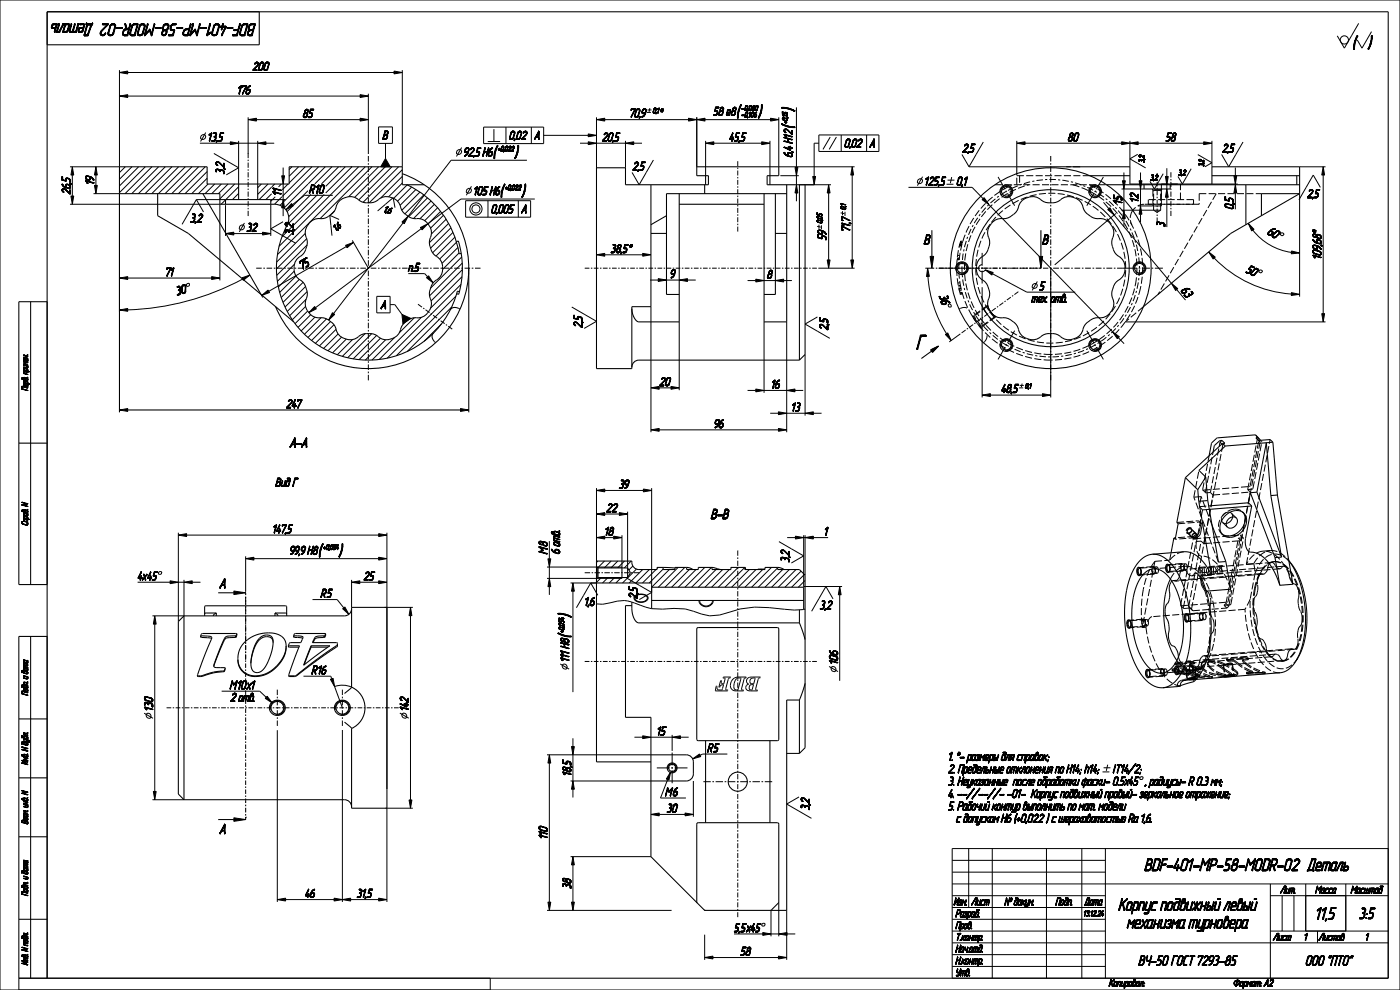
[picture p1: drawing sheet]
<svg xmlns="http://www.w3.org/2000/svg" width="594mm" height="420mm" viewBox="0 0 594 420" stroke-linecap="round" stroke-linejoin="round" font-family="sans-serif">
<defs><g id="words">
<text font-size="8.8" x="388.8" y="148.2">Г</text>
<text font-size="7.5" x="573.8" y="20.6">(</text>
<g font-size="7.3">
<text x="42.7" y="10.1" transform="rotate(-180 42.7 10.1)">Деталь</text>
<text x="121.4" y="10.1" transform="rotate(-180 121.4 10.1)">BDF-401-MP-58-MODR-02</text>
<text x="472.6" y="369.4">BDF-401-MP-58-MODR-02</text>
<text x="551.3" y="369.4">Деталь</text>
<text x="458.5" y="386.2">Корпус подвижный левый</text>
<text x="555.4" y="390">11,5</text>
<text x="466.1" y="393.7">механизма турновера</text>
</g>
<g font-size="7.2">
<text x="312.4" y="49.7">(</text>
<text x="321.7" y="49.7">)</text>
<text x="336.9" y="54.6" transform="rotate(-90 336.9 54.6)">( )</text>
<text x="209.1" y="66.9">(</text>
<text x="218.3" y="66.9">)</text>
<text x="212.1" y="83.4">(</text>
<text x="221.3" y="83.4">)</text>
<text x="135" y="236">(</text>
<text x="143.7" y="236">)</text>
<text x="242" y="261.9" transform="rotate(-90 242 261.9)">)</text>
<text x="242" y="270.7" transform="rotate(-90 242 270.7)">(</text>
</g>
<text font-size="6.6" x="575.4" y="389.7">3:5</text>
<g font-size="5.9">
<text x="119.4" y="189.8">A-A</text>
<text x="299.1" y="220.1">B-B</text>
<text x="475.5" y="409.5">ВЧ-50 ГОСТ 7293-85</text>
<text x="548.4" y="409.5">ООО &quot;ПТО&quot;</text>
</g>
<g font-size="5.1">
<text x="107.2" y="29.9">200</text>
<text x="100.7" y="39.9">176</text>
<text x="128.4" y="49.9">85</text>
<text x="267.2" y="49.7">70,9 *</text>
<text x="302.6" y="49">58 e8</text>
<text x="88.2" y="59.9">13,5</text>
<text x="162.4" y="59.1">B</text>
<text x="216" y="59.2">0,02</text>
<text x="226.8" y="59.2">A</text>
<text x="255.4" y="59.9">20,5</text>
<text x="309.4" y="59.9">45,5</text>
<text x="453" y="59.9">80</text>
<text x="494.6" y="59.9">58</text>
<text x="358.2" y="62.5">0,02</text>
<text x="369" y="62.5">A</text>
<text x="408.3" y="64.6">2,5</text>
<text x="518.5" y="64.6">2,5</text>
<text x="196.7" y="66.2">92,5 H6</text>
<text x="336.2" y="66.7" transform="rotate(-90 336.2 66.7)">6,4 H12</text>
<text x="95.1" y="74" transform="rotate(-90 95.1 74)">3 ,2</text>
<text x="268.4" y="72.3">2,5</text>
<text x="29.8" y="82.5" transform="rotate(-90 29.8 82.5)">26,5</text>
<text x="39.8" y="78.4" transform="rotate(-90 39.8 78.4)">19</text>
<text x="119.3" y="83" transform="rotate(-90 119.3 83)">11</text>
<text x="131.2" y="82">R10</text>
<text x="200.9" y="82.7">105 H6</text>
<text x="392.3" y="78.6">125,50,1</text>
<text x="554.6" y="83.9">2,5</text>
<text x="476" y="86.7" transform="rotate(-90 476 86.7)">15</text>
<text x="483" y="85.8" transform="rotate(-90 483 85.8)">12</text>
<text x="523.3" y="88.8" transform="rotate(-90 523.3 88.8)">0,5</text>
<text x="80.7" y="94.3">3,2</text>
<text x="208.3" y="90.4">0,005</text>
<text x="221.2" y="90.4">A</text>
<text x="104.6" y="98.2">32</text>
<text x="124.5" y="99.7" transform="rotate(-90 124.5 99.7)">3 ,2</text>
<text x="350.5" y="101.9" transform="rotate(-90 350.5 101.9)">59</text>
<text x="360.5" y="98.2" transform="rotate(-90 360.5 98.2)">71,7</text>
<text x="494.2" y="96.3" transform="rotate(-90 494.2 96.3)">3</text>
<text x="537.6" y="99.2" transform="rotate(30 537.6 99.2)">60</text>
<text x="560.5" y="99.2" transform="rotate(-90 560.5 99.2)">*</text>
<text x="259.1" y="107.2">38,5</text>
<text x="266.6" y="107.2">*</text>
<text x="560.5" y="110" transform="rotate(-90 560.5 110)">109,68</text>
<text x="70.2" y="117.1">71</text>
<text x="128.2" y="114.4" transform="rotate(-30 128.2 114.4)">75</text>
<text x="173.2" y="115.2">п.5</text>
<text x="284.3" y="117.9">9</text>
<text x="325.4" y="118.2">8</text>
<text x="528.5" y="115.5" transform="rotate(25 528.5 115.5)">50</text>
<text x="75" y="125.3" transform="rotate(-15 75 125.3)">30</text>
<text x="398.4" y="125.6" transform="rotate(72 398.4 125.6)">36</text>
<text x="441" y="123.1">5</text>
<text x="500.9" y="123.4" transform="rotate(50 500.9 123.4)">63</text>
<text x="161.6" y="131">A</text>
<text x="437.6" y="128.3">тех. отв.</text>
<text x="247" y="139.1" transform="rotate(-90 247 139.1)">2 ,5</text>
<text x="351.2" y="140.1" transform="rotate(-90 351.2 140.1)">2 ,5</text>
<text x="279.8" y="163.7">20</text>
<text x="327.2" y="164.8">16</text>
<text x="424.8" y="166.6">48,5</text>
<text x="121.4" y="173.1">247</text>
<text x="335.8" y="174.4">13</text>
<text x="303" y="181.5">96</text>
<text x="116.9" y="206.4">Вид Г</text>
<text x="262.5" y="207.2">39</text>
<text x="257.2" y="217.2">22</text>
<text x="115.7" y="226.1">147,5</text>
<text x="256.5" y="227.2">18</text>
<text x="349.6" y="227.2">1</text>
<text x="122.9" y="235.3">99,9 H8</text>
<text x="232.2" y="235.1" transform="rotate(-90 232.2 235.1)">M8</text>
<text x="237.5" y="235.1" transform="rotate(-90 237.5 235.1)">6 отв.</text>
<text x="334.9" y="238.6" transform="rotate(-90 334.9 238.6)">3 ,2</text>
<text x="58.4" y="246.1">4x45</text>
<text x="154.3" y="246.1">25</text>
<text x="136.1" y="253.5">R5</text>
<text x="248" y="256.9">1,6</text>
<text x="270.4" y="254.1" transform="rotate(-90 270.4 254.1)">2 ,5</text>
<text x="347.8" y="258.4">3,2</text>
<text x="241.3" y="280.8" transform="rotate(-90 241.3 280.8)">111 H8</text>
<text x="355.4" y="281.9" transform="rotate(-90 355.4 281.9)">106</text>
<text x="132.2" y="286">R16</text>
<text x="97.5" y="292.4">M10x1</text>
<text x="97.8" y="297.6">2 отв.</text>
<text x="64.8" y="301.7" transform="rotate(-90 64.8 301.7)">130</text>
<text x="173.3" y="301.6" transform="rotate(-90 173.3 301.6)">142</text>
<text x="278.7" y="311.9">15</text>
<text x="300.1" y="319">R5</text>
<text x="402.3" y="322.7">1. *- размеры для справок;</text>
<text x="242.2" y="329.2" transform="rotate(-90 242.2 329.2)">18,5</text>
<text x="402.3" y="327.9">2. Предельные отклонения по H14; h14;</text>
<text x="472" y="327.9">IT14/2;</text>
<text x="402.3" y="333.2">3. Неуказанные после обработки фаски- 0.5х45</text>
<text x="485.9" y="333.2">, радиусы- R 0.3 мм;</text>
<text x="282.2" y="337.7">М6</text>
<text x="402.3" y="338.4">4. --//--//- -01- Корпус подвижный правый- зеркальное отражение;</text>
<text x="282.8" y="344.6">30</text>
<text x="343.4" y="343.7" transform="rotate(-90 343.4 343.7)">3 ,2</text>
<text x="402.3" y="343.7">5. Рабочий контур выполнить по мат. модели</text>
<text x="406.2" y="348.9">с допуском H6 (+0,022 ) с шероховатостью Ra 1,6.</text>
<text x="232.2" y="356" transform="rotate(-90 232.2 356)">110</text>
<text x="242.2" y="377.1" transform="rotate(-90 242.2 377.1)">38</text>
<text x="129.4" y="380.8">46</text>
<text x="151.3" y="380.8">31,5</text>
<text x="311.4" y="395.3">5,5х45</text>
<text x="314.1" y="405.3">58</text>
</g>
<g font-size="4.4">
<text x="402.6" y="384">Изм.</text>
<text x="411" y="384">Лист</text>
<text x="422.5" y="384">№ докум.</text>
<text x="445.6" y="384">Подп.</text>
<text x="459.2" y="384">Дата</text>
<text x="542" y="379">Лит.</text>
<text x="556" y="379">Масса Масштаб</text>
<text x="405.4" y="389">Pазраб.</text>
<text x="405.4" y="394">Пров.</text>
<text x="405.4" y="399">Т.контр.</text>
<text x="539" y="399">Лист</text>
<text x="552.8" y="399">1 Листов</text>
<text x="578.8" y="399">1</text>
<text x="405.4" y="404">Нач.отд.</text>
<text x="405.4" y="409">Н.контр.</text>
<text x="405.4" y="414">Утв.</text>
<text x="470.5" y="418.5">Копировал:</text>
<text x="537.4" y="418.5">Формат: А2</text>
</g>
<g font-size="3.7">
<text x="162.7" y="89.7" transform="rotate(20 162.7 89.7)">1,6</text>
<text x="142.5" y="98" transform="rotate(-36 142.5 98)">1,6</text>
<text x="11.7" y="170.4" transform="rotate(-90 11.7 170.4)">Перв. примен.</text>
<text x="11.7" y="225.5" transform="rotate(-90 11.7 225.5)">Справ. N</text>
<text x="11.7" y="298.2" transform="rotate(-90 11.7 298.2)">Подп. и дата</text>
<text x="11.7" y="328.1" transform="rotate(-90 11.7 328.1)">Инв. N дубл.</text>
<text x="11.7" y="353.2" transform="rotate(-90 11.7 353.2)">Взам. инв. N</text>
<text x="11.7" y="383.2" transform="rotate(-90 11.7 383.2)">Подп. и дата</text>
<text x="11.7" y="413.3" transform="rotate(-90 11.7 413.3)">Инв. N подл.</text>
</g>
<text font-size="3.4" x="457.4" y="388.6">13.12.24</text>
<text font-size="3.3" x="485.5" y="69" transform="rotate(-90 485.5 69)">3 ,2</text>
<g font-size="3.2">
<text x="488.1" y="76.4">3,2</text>
<text x="499.9" y="74.3">3,2</text>
</g>
<g font-size="3.1">
<text x="277" y="48">0,1</text>
<text x="314.6" y="46.9">-0,060</text>
<text x="314.6" y="49.7">-0,106</text>
<text x="334.1" y="52.5" transform="rotate(-90 334.1 52.5)">+ 0 ,1 5</text>
<text x="211.2" y="64.1">+0,022</text>
<text x="214.3" y="80.6">+0,022</text>
<text x="358.8" y="89.1" transform="rotate(-90 358.8 89.1)">0 ,1</text>
<text x="348.8" y="94.8" transform="rotate(-90 348.8 94.8)">0 ,0 5</text>
<text x="434.9" y="164.8">0,1</text>
<text x="137.1" y="233.2">+0,054</text>
<text x="239.2" y="268.5" transform="rotate(-90 239.2 268.5)">+ 0 ,0 5 4</text>
</g>
<text font-size="2.9" x="510.7" y="70.6" transform="rotate(-90 510.7 70.6)">3 ,2</text>
</g></defs>
<g fill="#000">
<path d="M50.7 30.8l3.5-.6v1.2zM167.2 30.2l3.5 .6-3.5 .6zM50.7 40.8l3.5-.6v1.2zM105.3 50.8l3.5-.6v1.2zM152.8 40.2l3.5 .6-3.5 .6zM152.8 50.2l3.5 .6-3.5 .6zM295.6 50.8l3.5-.6v1.2zM326.9 50.2l3.5 .6-3.5 .6zM30.7 70.8l.6 3.5h-1.2zM40.7 70.8l.6 3.5h-1.2zM97.7 60.2l3.5 .6-3.5 .6zM109.3 60.8l3.5-.6v1.2z"/>
<path d="M119.5 74.6h1.2l-.6 3.5zM249.6 60.2l3.5 .6-3.5 .6zM265.4 60.8l3.5-.6v1.2zM299.4 60.8l3.5-.6v1.2zM323.2 60.2l3.5 .6-3.5 .6zM337.9 78.4l.6 3.5h-1.2zM337.3 71h1.2l-.6 3.5zM351.6 78.4l.6 3.5h-1.2zM361.6 70.8l.6 3.5h-1.2zM431.4 60.8l3.5-.6v1.2zM479.4 60.8l3.5-.6v1.2zM475.9 60.2l3.5 .6-3.5 .6z"/>
<path d="M494.5 74.9h1.2l-.6 3.5zM510.7 60.2l3.5 .6-3.5 .6zM523.5 74.6h1.2l-.6 3.5zM524.1 78.4l.6 3.5h-1.2zM561.4 70.8l.6 3.5h-1.2zM30.1 83.2h1.2l-.6 3.5zM40.1 78.7h1.2l-.6 3.5zM95.7 99.1l3.5-.6v1.2zM111.4 98.5l3.5 .6-3.5 .6zM120.1 84.7l.6 3.5h-1.2zM123.7 86.4l.7 .9-3.1 1.7zM170.6 94.2l2.6-2.4-1.7 3.1z"/>
<path d="M178.4 96.5l3.1-1.6-2.4 2.6zM393 99.7h1.2zM393 99.7h1.4zM393 99.8l1.6 .1zM393.1 99.7h1zM393.3 100l-1.2 3.5zM393 99.8l.3 .2-1.2 3.5zM393.3 100l1.3-.1zM393.1 99.7h1.1zM394 100l.6-.1zM393 99.8h1.5zM416.7 84.7l.8-.8 2.1 2.9z"/>
<path d="M443.3 99.7h1.2zM443.3 99.7h1.3zM443.3 99.8l1.5 .1zM443.3 99.7h1zM443.5 100l-1.2 3.5zM443.3 99.8l.2 .2-1.2 3.5zM443.5 100l1.3-.1zM444.3 100l.5-.1zM443.3 99.8h1.5zM470 88.9l.9-.8 1.8 3.1zM476.3 76.7h1.2l-.6 3.5zM476.9 89.2l.6 3.5h-1.2z"/>
<path d="M483.3 76.7h1.2l-.6 3.5zM483.9 87.4l.6 3.5h-1.2zM495.1 80.2l.6 3.5h-1.2zM529.6 94.7l2.5 2.6-1 .7zM50.7 118l3.5-.6v1.2zM89.8 117.4l3.5 .6-3.5 .6zM102.7 117.9l3.3-1.2-2.8 2.2zM146.6 104.1l3.4-1.3-2.8 2.3zM253.1 108.1l3.5-.6v1.2zM272.7 107.5l3.5 .6-3.5 .6zM279.3 118.2l3.5 .6-3.5 .6zM288.2 118.8l3.5-.6v1.2z"/>
<path d="M320.7 118.4l3.5 .6-3.5 .6zM329 119l3.5-.6v1.2zM351 110.3h1.2l-.6 3.5zM361 110.3h1.2l-.6 3.5zM392.1 103.5l1.8-.1zM392.1 103.6l1.6-.1zM392.1 103.7l1.4-.1zM392.2 103.7l1.3-.1zM392.1 103.5l1.2-.1zM392.8 101.7l-.4 1.7-.3 .1zM392.9 101.4h.7l-.8 .3zM392.9 101.4l-.8 2.1z"/>
<path d="M393.2 103.7l.3-.1zM392.1 103.5l1.3-.1zM393.4 103.4l.6-.1zM392.1 103.6h1.4zM393.6 113.8l.7 3.5h-1.2zM393.6 103.3l.5-.2zM392.8 101.7l1-.3zM392.8 101.7l1.5-.1zM392.1 103.5h1.6zM393.8 101.4h.5zM392.8 101.7l1.4-.2zM393.7 101.7l.6-.1z"/>
<path d="M393.8 101.7h.6zM393.9 103h.3zM393.8 103.1l.4-.1zM393.8 101.4l.7-.2zM393.9 103l.4-.2zM394 101.3l.5-.1zM393.9 101.7h.5zM394 101.8h.4zM394.4 102.3l-.1 .5h-.3zM393.5 103.4l.5-.1zM394.1 101.9h.3zM394.1 102h.3z"/>
<path d="M394.1 102.3l.3-.2zM393.7 103.2l.4-.1zM394.3 101h.3zM394.2 101.1l.4-.1zM394.2 102.1l.2-.1zM392.8 101.7l1.5-.2zM394.1 100l.5-.1zM394.2 100l.4-.1zM394.3 100h.4zM394 102.8h.3zM394.3 100.9l.3-.1zM394.3 100.8l.4-.3z"/>
<path d="M394.3 100.1l.4-.1zM394.4 100.2l.3-.2zM394.4 100.5h.3zM394.4 100.3l.4 .1zM394.4 100.4h.4zM394.2 102.1h.2zM394.1 102.3h.3l-.4 .5zM394.1 101.2h.4zM394.3 100.9l.3 .1zM394.3 100.8h.3zM394.4 100.2h.3zM394.4 100.4l.3 .1z"/>
<path d="M394.4 100.5h.3l-.4 .3zM394.6 108.8h1.5l-.7 5zM418 114.5l3.4 1.1-.6 1.1zM440.9 108.8h1.5l-.8 5zM442.3 103.5l1.8-.1zM442.3 103.6l1.6-.1zM442.3 103.7l1.5-.1zM442.4 103.7l1.4-.1zM442.3 103.5l1.2-.1zM443.1 101.7l-.4 1.7-.4 .1zM443.2 101.4h.7l-.8 .3zM443.2 101.4l-.9 2.1z"/>
<path d="M443.4 103.7l.4-.1zM442.3 103.5l1.3-.1zM443.6 103.4l.7-.1zM442.3 103.6h1.5zM443.8 103.3l.6-.2zM443.1 101.7l.9-.3zM443.1 101.7l1.5-.1zM442.3 103.5h1.6zM444 101.4h.6zM443.1 101.7l1.3-.2zM443.9 101.7l.7-.1zM444.1 101.7h.5z"/>
<path d="M444.1 103h.4zM444.1 103.1l.4-.1zM444.1 101.4l.6-.2zM444.2 103l.3-.2zM444.2 101.3l.5-.1zM444.2 101.7h.4zM444.2 101.8h.5zM444.7 102.3l-.2 .5h-.2zM443.8 103.4l.5-.1zM444.3 101.9h.4zM444.3 102h.4zM444.4 102.3l.3-.2z"/>
<path d="M444 103.2l.4-.1zM444.5 101h.3zM444.4 101.1l.4-.1zM444.4 102h.3zM444.4 102.1l.3-.1zM443.1 101.7l1.4-.2zM444.2 103h.3zM444.4 100l.4-.1zM444.5 100h.4zM444.3 102.8h.2zM444.6 100.9l.3-.1zM444.6 100.8l.4-.3z"/>
<path d="M444.6 100.1l.3-.1zM444.7 100.2l.2-.2zM444.7 100.5h.3zM444.7 100.3l.3 .1zM444.7 100.4h.3zM444.4 102.1h.3zM444.4 102.3h.3l-.4 .5zM444.3 101.2h.4zM444.6 100.9l.2 .1zM444.6 100.8h.3zM444.7 100.2h.3zM444.7 100.4l.3 .1z"/>
<path d="M444.7 100.5h.3l-.4 .3zM512.8 106.9l2.8 2.2-.9 .8zM548 106.5l3.4 .8-3.5 .4zM50.7 131.5l3.5-.6v1.2zM111 125.3l2.7-2.2 .6 1zM133.5 130.1l.7 .9-3.1 1.6zM141.1 132.7l.9 .7-2.6 2.4zM181 117.8l.9-.8 1.9 3zM497 120.2l2.7 2.3-.9 .7zM547.9 124.1l3.5 .8-3.5 .4zM560.8 133.1h1.2l-.6 3.5zM401.1 141.9l1-.7 1.5 3.3z"/>
<path d="M472.1 140.8l2.8 2.1-.8 .8zM276.2 164.5l3.5-.6v1.2zM284.7 163.9l3.5 .6-3.5 .6zM320.7 165l3.5 .6-3.5 .6zM330.3 174.7l3.5 .6-3.5 .6zM333.8 165.6l3.5-.6v1.2zM341.6 175.3l3.5-.6v1.2zM416.7 167.6l3.5-.6v1.2zM442.3 167l3.5 .6-3.5 .6zM276.2 182.4l3.5-.6v1.2zM330.3 181.8l3.5 .6-3.5 .6zM253.1 208.1l3.5-.6v1.2z"/>
<path d="M253.1 218.1l3.5-.6v1.2zM262.8 217.5l3.5 .6-3.5 .6zM273 207.5l3.5 .6-3.5 .6zM75.7 227l3.5-.6v1.2zM104.2 237l3.5-.6v1.2zM160.7 226.4l3.5 .6-3.5 .6zM160.7 236.4l3.5 .6-3.5 .6zM253.1 228.1l3.5-.6v1.2zM337.5 227.5l3.5 .6-3.5 .6zM341.6 228.1l3.5-.6v1.2zM72.2 246.4l3.5 .6-3.5 .6zM78.1 247l3.5-.6v1.2z"/>
<path d="M94 248.4l-.8 1zM94 248.4l-.5 1h-.3zM93.3 249.5l.2-.1zM93.3 249.5h.2zM93.2 249.4h.3zM94.2 248.1h1l-1.2 .3zM94.2 248.1l-.9 1.2zM95.2 245.6h.2zM95.2 246.2l-1.9 3.1zM95.2 245.6l.2-.1zM94 248.4l1.2-.3v.3zM95.2 249.4h.3z"/>
<path d="M95.3 249.5l.2-.1zM95.4 245.6l-2.1 3.7zM95.2 245.6h.2l-2.1 3.7zM95.2 249.4l.3-.1zM95.2 248.4l.3 .9-.3 .1zM99.2 250.7l5 .8-5 .7zM149.2 247l3.5-.6v1.2zM160.7 246.4l3.5 .6-3.5 .6zM174.2 257.7l.6 3.5h-1.2zM233.1 245.4l.6 3.5h-1.2zM232.5 237.1h1.2l-.6 3.5zM243.1 247.3l.6 3.5h-1.2z"/>
<path d="M356.3 248.8l.6 3.5h-1.2zM65.7 261.3l.6 3.5h-1.2zM145.4 258.3l.9-.8 1.7 3.1zM113.3 295.4l2.2 2.8-3-1.9zM272.7 312.2l3.5 .6-3.5 .6zM285.2 312.8l3.5-.6v1.2zM65.1 335.8h1.2l-.6 3.5zM233.1 320.2l.6 3.5h-1.2zM242.5 316.7h1.2l-.6 3.5zM243.1 331.3l.6 3.5h-1.2zM284.5 327.5l-.7 3.4-1.1-.4zM293.9 321.9l2.9-2 .5 1.1z"/>
<path d="M94 352.6l-.8 1zM94 352.6l-.5 1h-.3zM93.3 353.7l.2-.1zM93.3 353.7h.2zM93.2 353.6h.3zM94.2 352.3h1l-1.2 .3zM94.2 352.3l-.9 1.2zM95.2 349.8h.2zM95.2 350.4l-1.9 3.1zM95.2 349.8l.2-.1zM94 352.6l1.2-.3v.3zM95.2 353.6h.3z"/>
<path d="M95.3 353.7l.2-.1zM95.4 349.8l-2.1 3.7zM95.2 349.8h.2l-2.1 3.7zM95.2 353.6l.3-.1zM95.2 352.6l.3 .9-.3 .1zM99.2 346.9l5 .8-5 .7zM173.6 339.4h1.2l-.6 3.5zM276.2 345.5l3.5-.6v1.2zM290.7 344.9l3.5 .6-3.5 .6zM243.1 363.4l.6 3.5h-1.2zM117.7 381.6l3.5-.6v1.2zM145.3 381.6l3.5-.6v1.2z"/>
<path d="M141.8 381l3.5 .6-3.5 .6zM160.7 381l3.5 .6-3.5 .6zM232.5 382.7h1.2l-.6 3.5zM242.5 382.7h1.2l-.6 3.5zM323.6 395.6l3.5 .6-3.5 .6zM330.4 396.2l3.5-.6v1.2zM299 406.2l3.5-.6v1.2zM330.3 405.6l3.5 .6-3.5 .6zM523.5 417.1l.3-.1zM523.5 417.2l.3-.1zM523.5 417.4h.3zM523.6 417l.2-.2z"/>
<path d="M523.6 417.5h.3zM523.6 416.8l.3-.1zM523.6 417.6h.4zM523.7 416.6l.3-.1zM523.7 417.6h.4zM523.8 416.5l.2-.1zM523.5 417.1h.3zM523.5 417.2l.3 .1zM523.6 417h.2zM523.6 416.8v.2zM523.9 416.3h.4zM523.7 416.6l.2 .1z"/>
<path d="M523.9 417.8h1.3zM524 416.2h.5zM523.8 416.5l.3-.1zM523.9 416.3l.2 .1zM523.8 417.7h.5zM524.2 416.1h1.6zM524.1 417.9h.9zM523.8 417.7h.7zM524.6 417.9l-.3 .5zM524.3 418.5l.2-.1zM524.4 416h1.3zM523.9 416.3l.5-.1z"/>
<path d="M524.2 417.9h.8zM525.1 416.2l-.4 1.5h-.2zM523.8 417.7h.9zM524.5 416h1zM524.3 418.4h.2zM524.5 416.2l1.3-.1zM524.4 417.9h.6zM524.4 417.9l-.1 .5zM523.8 417.7h1.1zM524.6 416.2l1.2-.1zM524.6 417.9h.4zM524.9 415.9l.3-.3z"/>
<path d="M524.5 416l.6-.1zM524.5 416l.4-.1zM524.9 417.7l.6-.1zM525 415.6h.2zM524.9 416.2l.9-.1zM524.9 416.2h.2l-.6 1.5zM524.5 416l.8-.1zM524.1 417.9l1-.1zM523.9 417.8h1.2zM525.2 417.6l.5-.1zM525 415.6h.2l-.3 .3zM525.1 416.2l.7-.1z"/>
<path d="M523.8 417.7h1.6zM523.9 417.8l1.5-.1zM525.3 416.2l.5-.1zM525.4 416.2h.5zM525.5 417.4l.3-.1zM525.4 417.5l.4-.2zM524.4 416h1.1zM525 417.6h.5zM525.6 417.3l.3-.1zM525.5 416.2h.4zM525.6 416.3h.4zM524.2 416.1l1.5-.1z"/>
<path d="M525.7 417.1l.2-.1zM525.3 417.5h.4zM525.7 416.4h.3zM525.7 417l.3-.2zM525.8 416.4l.2 .1zM525.8 416.8l.2-.1zM524 416.2l1.8-.1zM525.8 416.6l.2-.1zM525.8 416.7l.2-.1zM525.7 417.1l.2 .1zM525.8 416.8h.2l-.3 .2zM526.6 416.8l-.4 1.3h-.2z"/>
<path d="M526 418.2h.3zM526 418.3h.4zM525.8 416.6h.2zM525.8 416.7h.2zM526 418.4l1.2-.1zM526.1 418.5l1-.1zM526.2 418.5h.8zM526 418.2l.2-.1zM526 418.1h.2zM526 418.3h.3zM526.3 416.8l.3-.1zM526.3 418.5h.6z"/>
<path d="M526.4 416.7h.3zM526.4 416.6h.3zM526 418.4l.8-.1zM526.5 416.5l1-.1zM526.5 416.5h1.1zM526.3 416.8h.3l-.6 1.3zM526.4 416.7h.2zM526.4 416.6l.3 .1zM526.7 416.4h.8zM526.5 416.6l1.1-.1zM526.4 416.6h.4zM526.8 418.3l.4-.1z"/>
<path d="M526.7 416.4h.6zM526.2 418.5h.7zM527 418.2h.3zM526.1 418.5h.9zM527.1 418.2l.2-.1zM527.6 416.8l-.3 1.3h-.2zM526 418.4h1.1zM526.8 416.6l.8-.1zM527.2 416.6h.4zM526.9 418.3l.3-.1zM526.7 416.4h.7zM527.1 418.1h.2z"/>
<path d="M527.7 418.5l-.3 .8zM527.3 416.6h.3zM527.4 416.7l.2-.1zM527.4 416.7h.2zM527.4 416.8l.2-.1zM526.6 416.4h.9zM527.4 416.8h.2l-.5 1.3zM527.8 418.3h.6l-.7 .2zM527.8 418.3l-.4 1zM528 416.5h1.2zM528.1 416.4h1zM528.1 416.4h.8z"/>
<path d="M528.2 416.6l-.8 2.7zM528 416.5l-.6 2.8zM527.7 418.5h.9zM527.7 418.5l.8-.2zM528.5 418.3l.4-.1zM527.7 418.5l1.1-.2zM528.6 418.2h.3zM528.7 418.2l.2-.1zM529.3 416.8l-.4 1.3h-.2zM527.7 418.5l1-.1zM528.2 416.6l1-.1zM528.9 416.6h.4z"/>
<path d="M528.1 416.4h.9zM528.7 418.1h.2zM529 416.6h.3zM529 416.7l.3-.1zM529 416.7h.3zM529 416.8l.3-.1zM529.7 416.8l-.6 1.6zM529.1 418.4h.2zM529 416.8h.3l-.6 1.3zM529.5 416.5l.2-.1v.4zM529.7 416.4l.4 .8-.4-.4zM529.5 416.5l.2 .3-.6 1.6z"/>
<path d="M530.1 417.2l.6-.4-.8 .7zM529.9 417.5l.8-.7zM529.7 416.8l.4 .4-.2 .3zM531.1 416.5l-.8 1.9zM531.1 416.5l-.5 1.9h-.3zM530.3 418.5l.3-.1zM530.3 418.4h.3zM531.5 416.8l-.4 1.3h-.2zM530.9 418.2h.3zM530.9 418.3h.4zM530.1 417.2l1-.8zM530.9 416.4l-.8 .8z"/>
<path d="M530.1 417.2l1-.7zM531 418.5l.9-.1zM531.1 418.5l.8-.1zM530.9 418.2l.2-.1zM530.9 418.1h.2zM530.9 418.3h.3zM531.2 416.8l.3-.1zM531.2 418.5h.7zM531.2 416.7h.4zM531.3 416.6h.3zM530.9 418.4l.8-.1zM531.4 416.5h1.2z"/>
<path d="M531.2 416.8h.3l-.6 1.3zM531.2 416.7h.3zM531.5 416.4h1.1zM531.3 416.6l.3 .1zM531.6 416.4h1zM531.3 416.6h.4zM531.4 416.6l1.2-.1zM531.7 418.3h.6zM530.9 418.4l1.4-.1zM531.6 416.4h.9zM531.8 418.3l.4-.1zM531.8 418.3h.4z"/>
<path d="M531.1 418.5h.8zM532 418.2h.2zM532.4 416.6l.2-.1-.6 1.6zM532.6 416.5l-.4 1.6h-.2zM530.9 418.4h1.5zM532 418.4h.4zM531 418.5l1-.1zM530.9 418.4h1.1zM532.1 418.4h.3zM532.1 418.5l.3-.1zM532 418.2l.2-.1zM532 418.1h.2z"/>
<path d="M531.9 418.2h.3zM531.7 418.3h.5zM530.9 418.4l1.5-.1zM532.1 418.5h.2zM531.7 416.6l.9-.1zM533.2 416.6l-.5 1.8h-.2zM532.5 418.4h.2zM532.5 418.5h.2zM531.4 416.5l1.2-.1zM532.5 418.4l.2 .1zM533 416.5h1.8zM533 416.4h1.7z"/>
<path d="M533 416.4h1.5zM533 416.5l-.5 1.9zM534 416.6l-.6 1.8zM533.4 418.5l.2-.1zM533.4 418.5h.2zM533.2 416.6l1.6-.1zM533.8 416.6l1-.1zM533.8 416.6h.2l-.6 1.8zM534.2 418.5l.2-.1zM534.8 416.8l-.6 1.6zM534 416.6l.8-.1zM534.5 416.6h.3z"/>
<path d="M533 416.4h1.6zM534.6 416.7h.3zM534.6 416.8l.3-.1zM534.6 416.8l-.4 1.6zM534.8 418.3h.3zM534.9 418.3l.2-.1zM535.1 417.2h.3zM535.1 417.3l.2-.1z"/>
</g>
<g fill="none" stroke="#000" stroke-width=".42">
<path d="M0 0h594v420h-594zM50.7 30.8l3.5-.6v1.2zM50.7 29.8v41h-21M54.2 30.8h113M156.3 39.8v25.5M167.2 30.2l3.5 .6-3.5 .6zM170.7 29.8v41M50.7 40.8l3.5-.6v1.2zM54.2 40.8h98.6M85.4 57.5l1.3-.4a1.1 1.1 0 0 1 .1 1.8 1.1 1.1 0 0 1-1.7-.5zM87.3 56.2l-2.2 3.8M101.2 59.8v18.3"/>
<path d="M105.3 50.8l3.5-.6v1.2zM105.3 49.8v15.4M108.8 50.8h44M109.3 59.8v18.3M152.8 40.2l3.5 .6-3.5 .6zM152.8 50.2l3.5 .6-3.5 .6zM253.1 59.8v11.4M265.4 59.8v11.4M295.6 50.8l3.5-.6v1.2zM295.6 49.8v21M299.1 50.8h27.8M299.4 59.8v14.7"/>
<path d="M326.7 59.8v14.7M326.9 50.2l3.5 .6-3.5 .6zM330.4 49.8v21h32.2M337.9 45.5v25.5M431.4 59.8v11M479.4 59.8v11M514.2 59.8v11M30.7 70.8l.6 3.5h-1.2zM30.7 74.3v8.9M40.1 78.7h1.2l-.6 3.5zM40.7 70.8l.6 3.5h-1.2zM53.2 70.8l-2.5 2.4"/>
<path d="M56 70.8l-5.3 5.3M58.8 70.8l-8.1 8.1M61.6 70.8l-10.9 10.9M64.5 70.8l-11.4 11.4M67.3 70.8l-11.4 11.4M70.1 70.8l-11.4 11.4M73 70.8l-11.4 11.4M75.8 70.8l-11.4 11.4M78.6 70.8l-11.4 11.4M81.4 70.8l-11.4 11.4M84.3 70.8l-11.4 11.4M84.8 60.8h12.9"/>
<path d="M87.1 70.8l-11.4 11.4M87.9 72.8l-9.4 9.4M87.9 75.6l-6.5 6.6M88.3 78.1l-4.1 4.1M91.1 78.1l-4.1 4.1M93.9 78.1l-4.1 4.1M96.7 78.1l-4 4.1M97.7 60.2l3.5 .6-3.5 .6zM99.6 78.1l-6.3 6.3M101.2 60.8h8.1M101.2 79.2l-5.4 5.5M109.3 60.8l3.5-.6v1.2z"/>
<path d="M110.9 78.1l-1.6 1.5M112.8 60.8h3.5M113.7 78.1l-4.4 4.4M115.3 79.4l-5.4 5.3M119.5 74.6h1.2l-.6 3.5zM120.1 71.1v3.5M120.1 78.1v6.6M122.2 78.1l-2.4 2.4M123.9 70.8l-1.2 1.1M126.7 70.8l-4 4M129.5 70.8l-6.8 6.8M130.7 78.1l-10.1 10.1"/>
<path d="M132.3 70.8l-12.5 12.5M135.2 70.8l-16.4 16.3M138 70.8l-7.2 7.2M140.8 70.8l-7.2 7.2M143.7 70.8l-7.3 7.2M146.5 70.8l-8.3 8.2M149.3 70.8l-11.1 11.1M152.1 70.8l-33.7 33.7M155 70.8l-37.3 37.2M157.8 70.8l-22 21.9M160.6 70.8l-12.7 12.7M163.5 70.8l-13 12.9"/>
<path d="M166.3 70.8l-14.1 14M169.1 70.8l-15.1 15M170.7 72l-14 14M170.7 74.8l-9.2 9.2M170.7 77.7l-5.8 5.8M172.8 78.4l-5.8 5.8M174.6 79.4l-5.9 5.9M194 63.9l1.3-.4a1.1 1.1 0 0 1 .1 1.7 1.1 1.1 0 0 1-1.7-.4zM195.9 62.6l-2.2 3.8M200 79l-2.2 3.8M223.6 68h-32.2l-18.2 23.8M246.1 60.8h3.5"/>
<path d="M249.6 60.2l3.5 .6-3.5 .6zM253.1 60.8h12.3M265.4 60.8l3.5-.6v1.2zM268.9 60.8h3.5M299.4 60.8l3.5-.6v1.2zM302.9 60.8h20.3M323.2 60.2l3.5 .6-3.5 .6zM331.1 74.5h7.8M337.3 71h1.2l-.6 3.5zM337.9 78.4l.6 3.5h-1.2zM337.9 74.5v3.9M341.6 78.4h11"/>
<path d="M351.6 78.4l.6 3.5h-1.2zM361.6 70.8l.6 3.5h-1.2zM361.6 74.3v36M385.5 79.5h27l4.6 4.8M389.5 76.3l1.3-.5a1.1 1.1 0 0 1 .2 1.8 1.1 1.1 0 0 1-1.8-.4zM391.4 75l-2.2 3.8M431.4 60.8l3.5-.6v1.2zM434.9 60.8h41M475.9 60.2l3.5 .6-3.5 .6zM476.3 76.7h1.2l-.6 3.5zM476.9 73.2v3.5M479.4 60.8l3.5-.6v1.2z"/>
<path d="M482.9 60.8h27.8M483.3 76.7h1.2l-.6 3.5zM483.9 73.2v3.5M491 73.4v1.9M491 75.9v.6M491 77.2v1.9M491 79.7v.6M493.5 73.7l-3.7 6.5-1.9-3.3M494.5 74.9h1.2l-.6 3.5zM495.1 71.4v3.5M495.1 78.4v1.8M510.7 60.2l3.5 .6-3.5 .6z"/>
<path d="M514.2 78.1h10.9M523.5 74.6h1.2l-.6 3.5zM524.1 78.4l.6 3.5h-1.2zM524.1 71.1v3.5M524.1 78.1v.3M551.4 70.8h11M561.4 70.8l.6 3.5h-1.2zM561.4 74.3v58.8M29.7 86.7h63.6v32.3M30.1 83.2h1.2l-.6 3.5zM39.7 82.2h11v50.3M95.7 99.1l3.5-.6v1.2z"/>
<path d="M95.7 84.8l-1.9 1.9M95.7 87v13.1M99.2 99.1h12.2M101.2 82.1l-2.6 2.6M101.8 95.9l1.3-.4a1.1 1.1 0 0 1 .2 1.7 1.1 1.1 0 0 1-1.8-.4zM103.7 94.6l-2.2 3.8M111.4 98.5l3.5 .6-3.5 .6zM114.9 86.8v13.3M114.9 84.7h6.2M115.3 82.2l-2.5 2.5M116.8 83.5l-1.9 1.9M119.6 83.5l-3.2 3.2"/>
<path d="M120.1 84.7l.6 3.5h-1.2zM120.1 88.2v3.5M123.7 86.4l.7 .9-3.1 1.7zM129.5 99l-12.1 12.2M130.7 80.9l-8.9 8.9M131.9 82.5l-9.4 9.4M134.8 82.5l-12.9 12.8M137.6 82.5l-17.9 17.9M141.2 82.9h-12l-5.1 3.9M141.9 89.4l-1.6 1.7M170.6 94.2l2.6-2.4-1.7 3.1zM171 94.5l-29.5 38.5"/>
<path d="M176.4 80.4l-6.6 6.7M178.2 81.5l-7.7 7.7M178.4 96.5l3.1-1.6-2.4 2.6zM178.7 97l-44.8 33.5M179.8 82.7l-8 8M181.4 83.9l-8 8M182.9 85.3l-7.5 7.4M184.3 86.7l-6.1 6.1M185.7 88.1l-5.5 5.5M187 89.7l-5.4 5.3M188.2 91.3l-5.5 5.5M189.3 93l-6.3 6.3"/>
<path d="M190.3 94.8l-8.1 8.2M191.3 96.6l-8.6 8.7M192.2 98.6l-8.7 8.6M198.1 80.4l1.4-.5a1.1 1.1 0 0 1 .1 1.8 1.1 1.1 0 0 1-1.8-.5zM225.1 85.1h-27.5v7h27.5M226.9 84.4h-31.3l-14.1 10.5M337.9 81.9v3.5M351.6 81.9v28.4M393 99.7h1.2zM393 99.7h1.4zM393 99.8h1.5zM393 99.8l1.6 .1z"/>
<path d="M393 99.8l.3 .2-1.2 3.5zM393.1 99.7h1.1zM393.1 99.7h1zM393.2 99.7h.1M393.3 100l1.3-.1zM393.3 100l-1.2 3.5zM394 100l.6-.1zM394.1 100l.5-.1zM416.7 84.7l.8-.8 2.1 2.9zM419.6 86.8l52.5 54M424.7 81.8a2.4 2.4 0 0 1 2.1-3 2.4 2.4 0 0 1 2.6 2.6 2.4 2.4 0 0 1-3 2.1M443.3 99.7h1.2z"/>
<path d="M443.3 99.7h1.3zM443.3 99.8h1.5zM443.3 99.8l1.5 .1zM443.3 99.8l.2 .2-1.2 3.5zM443.3 99.7h1zM443.4 99.7h.1M443.5 100l1.3-.1zM443.5 100l-1.2 3.5zM444.3 100l.5-.1zM462.3 81.8a2.4 2.4 0 0 1 2.1-3 2.4 2.4 0 0 1 2.6 2.6 2.4 2.4 0 0 1-3 2.1M468.2 85.8l2.3 2.7M470 88.9l.9-.8 1.8 3.1z"/>
<path d="M472.7 91.2l24.3 29M473.5 90.6l-26 21.7M475.9 89.2h13.6M475.9 80.2h9.5M476.9 89.2l.6 3.5h-1.2zM476.9 80.2v9M476.9 92.7v3.5M482.9 87.4h6.3M483.9 87.4l.6 3.5h-1.2zM483.9 80.2v7.2M483.9 90.9v3.5M491 80.9v1.9"/>
<path d="M491 83.5v.6M491 84.7v1.9M491 87.2v.7M491 88.5v1.9M491 91v.6M491 92.3v1.9M495.1 80.2l.6 3.5h-1.2zM495.1 83.7v12.6M529.6 94.7l2.5 2.6-1 .7zM531.6 97.6a25.2 25.2 0 0 0 16.3 9.5M551.4 82.2v43.7M50.7 118l3.5-.6v1.2z"/>
<path d="M54.2 118h35.6M89.8 117.4l3.5 .6-3.5 .6zM102.7 117.9l3.3-1.2-2.8 2.2zM103 118.4a110.6 110.6 0 0 1-48.8 13.1M124.8 115l-6.7 6.8M124.9 112.1l-7.2 7.3M125.6 117.1l-6.9 6.9M127 118.5l-7.7 7.7M128.6 119.8l-8.5 8.5M130.1 101.3l-12.8 12.8M130.3 103.9l-12.9 12.9M146.6 104.1l3.4-1.3-2.8 2.3z"/>
<path d="M146.9 104.6l-32.9 19M149.5 102l6.8 11.8M180.2 116.1l1.2 1.3M181 117.8l.9-.8 1.9 3zM193 100.6l-8 8M193.7 102.8l-7.2 7.1M194.3 105l-6.7 6.7M194.7 107.4l-6.9 6.9M195.9 109l-13.2 13.2M196 117.4l-13.3 13.3M196.1 111.6l-13.9 13.9M196.2 114.4l-13.3 13.3"/>
<path d="M253.1 108.1l3.5-.6v1.2zM256.6 108.1h16.1M272.7 107.5l3.5 .6-3.5 .6zM275.8 118.8h3.5M279.3 118.2l3.5 .6-3.5 .6zM288.2 118.8l3.5-.6v1.2zM291.7 118.8h3.5M317.2 119h3.5M320.7 118.4l3.5 .6-3.5 .6zM329 119l3.5-.6v1.2zM332.5 119h3.5M347.2 113.8h15.4"/>
<path d="M351 110.3h1.2l-.6 3.5zM361 110.3h1.2l-.6 3.5zM392.1 103.6l1.6-.1zM392.1 103.5l1.8-.1zM392.1 103.5l1.3-.1zM392.1 103.5l1.2-.1zM392.1 103.5h1.6zM392.1 103.6h1.4zM392.1 103.7l1.4-.1zM392.2 103.7l1.3-.1zM392.6 113.8h2.8M392.8 101.7l1.5-.1z"/>
<path d="M392.8 101.7l-.4 1.7-.3 .1zM392.8 101.7l1.5-.2zM392.8 101.7l1.4-.2zM392.8 101.7l1-.3zM392.9 101.4h.7l-.8 .3zM392.9 101.4l-.8 2.1zM393.2 103.7l.3-.1zM393.4 103.4l.6-.1zM393.5 103.4l.5-.1zM393.6 113.8l.7 3.5h-1.2zM393.6 103.3l.5-.2zM393.7 101.7l.6-.1z"/>
<path d="M393.7 117.3a52.2 52.2 0 0 0 7.9 24.3M393.7 103.2l.4-.1zM393.8 101.4h.5zM393.8 101.7h.6zM393.8 103.1l.4-.1zM393.8 101.4l.7-.2zM393.9 103h.3zM393.9 101.7h.5zM393.9 103l.4-.2zM394 101.3l.5-.1zM394 101.8h.4zM394 102.8h.3z"/>
<path d="M394.1 101.2h.4zM394.1 101.9h.3zM394.1 102h.3zM394.1 102.3l.3-.2zM394.1 102.3h.3l-.4 .5zM394.2 101.1l.4-.1zM394.2 102.1l.2-.1zM394.2 102.1h.2zM394.2 100l.4-.1zM394.3 101h.3zM394.3 100h.4zM394.3 100.9l.3-.1z"/>
<path d="M394.3 100.9l.3 .1zM394.3 100.1l.4-.1zM394.3 100.8l.4-.3zM394.3 100.8h.3zM394.4 100.2l.3-.2zM394.4 100.2h.3zM394.4 100.5h.3zM394.4 100.5h.3l-.4 .3zM394.4 100.3l.4 .1zM394.4 100.4h.4zM394.4 100.4l.3 .1zM394.4 102.3l-.1 .5h-.3z"/>
<path d="M394.6 108.8h1.5l-.7 5zM403.4 113.8h.9M405 113.8h.6M405.8 114.4a2.4 2.4 0 0 1 2.1-3 2.4 2.4 0 0 1 2.6 2.6 2.4 2.4 0 0 1-3 2.1M406.2 113.8h1.9M408.7 113.8h.7M410 113.8h1.9M412.5 113.8h.7M413.8 113.8h1.9M416.3 113.8h.6M416.7 112.3a1.5 1.5 0 0 0-1.3 2.3 1.5 1.5 0 0 0 2.6-.1M417.6 113.8h1.9"/>
<path d="M418 114.5l3.4 1.1-.6 1.1zM420.1 113.8h.6M421.1 116.1l14.5 7.8h20.6M421.3 113.8h1.9M423.9 113.8h.6M425.1 113.8h1.9M427.7 113.8h.6M428.9 113.8h1.9M431.4 113.8h.7M432.7 113.8h.9M440.1 119.4l-2.2 3.8M440.9 108.8h1.5l-.8 5z"/>
<path d="M442.3 103.6l1.6-.1zM442.3 103.5l1.8-.1zM442.3 103.5l1.3-.1zM442.3 103.5l1.2-.1zM442.3 103.5h1.6zM442.3 103.6h1.5zM442.3 103.7l1.5-.1zM442.4 103.7l1.4-.1zM443.1 101.7l1.5-.1zM443.1 101.7l-.4 1.7-.4 .1zM443.1 101.7l1.4-.2zM443.1 101.7l1.3-.2z"/>
<path d="M443.1 101.7l.9-.3zM443.2 101.4h.7l-.8 .3zM443.2 101.4l-.9 2.1zM443.4 103.7l.4-.1zM443.6 103.4l.7-.1zM443.8 103.4l.5-.1zM443.8 103.3l.6-.2zM443.9 101.7l.7-.1zM444 103.2l.4-.1zM444 101.4h.6zM444.1 101.7h.5zM444.1 103.1l.4-.1z"/>
<path d="M444.1 101.4l.6-.2zM444.1 103h.4zM444.2 101.7h.4zM444.2 103l.3-.2zM444.2 103h.3zM444.2 101.3l.5-.1zM444.2 101.8h.5zM444.3 102.8h.2zM444.3 101.2h.4zM444.3 101.9h.4zM444.3 102h.4zM444.4 102h.3z"/>
<path d="M444.4 102.3l.3-.2zM444.4 102.3h.3l-.4 .5zM444.4 101.1l.4-.1zM444.4 102.1l.3-.1zM444.4 102.1h.3zM444.4 100l.4-.1zM444.5 101h.3zM444.5 100h.4zM444.6 100.9l.3-.1zM444.6 100.9l.2 .1zM444.6 100.1l.3-.1zM444.6 100.8l.4-.3z"/>
<path d="M444.6 100.8h.3zM444.7 100.2l.2-.2zM444.7 100.2h.3zM444.7 100.5h.3zM444.7 100.5h.3l-.4 .3zM444.7 100.3l.3 .1zM444.7 100.4h.3zM444.7 100.4l.3 .1zM444.7 102.3l-.2 .5h-.2zM445.8 113.8v54.8M481.1 114.4a2.4 2.4 0 0 1 2.1-3 2.4 2.4 0 0 1 2.6 2.6 2.4 2.4 0 0 1-3 2.1M512.8 106.9l2.8 2.2-.9 .8z"/>
<path d="M515.2 109.5a50.4 50.4 0 0 0 32.7 15.2M548 106.5l3.4 .8-3.5 .4zM50.7 131.5l3.5-.6v1.2zM110.8 124.9l.7 1.3M111 125.3l2.7-2.2 .6 1zM129.6 121.5l-8.7 8.7M129.6 130l-5.6 5.7M129.9 127l-7 6.9M130.3 123.7l-8.4 8.4M130.6 131.9l-5.4 5.4M131.8 133.5l-5.4 5.4M133.5 130.1l.7 .9-3.1 1.6z"/>
<path d="M133.6 134.6l-5.8 5.8M136.2 134.8l-7 7M138.5 135.3l-7.8 7.9M140.2 136.4l-8 8M141.1 132.7l.9 .7-2.6 2.4zM141.7 137.8l-7.9 7.9M142.6 139.7l-7.1 7.1M175.8 134.8l-6.3 6.3M178.8 134.6l-17.9 17.9M187.3 137.5l-7.3 7.3M191.6 130.3l-18.8 18.8M193.4 125.6l-25.2 25.3"/>
<path d="M195.6 120.7l-31.3 31.2M276.2 130.1v53.3M288.2 136.6v28.9M324.2 136.6v30M333.8 136.6v46.8M416.7 121.8v46.8M438.2 120.7l1.3-.4a1.1 1.1 0 0 1 .2 1.8 1.1 1.1 0 0 1-1.8-.5zM477.5 136.6h84.9M497 120.2l2.7 2.3-.9 .7zM547.9 124.1l3.5 .8-3.5 .4zM560.8 133.1h1.2l-.6 3.5zM143.5 141.7l-6.2 6.1"/>
<path d="M144.9 143l-5.7 5.8M146.9 143.9l-5.8 5.8M149.5 144.1l-6.4 6.4M154.9 141.6l-9.6 9.6M157.7 141.6l-10.2 10.2M159.8 142.3l-9.9 9.9M161.4 143.5l-9 9.1M163.6 144.1l-8.6 8.7M167.4 143.2l-9.6 9.5M341.6 150.4v25.9M401.1 141.9l1-.7 1.5 3.3zM407.5 141.6l-4.7 3.5"/>
<path d="M424.7 147a2.4 2.4 0 0 1 2.1-3 2.4 2.4 0 0 1 2.6 2.6 2.4 2.4 0 0 1-3 2.1M462.3 147a2.4 2.4 0 0 1 2.1-3 2.4 2.4 0 0 1 2.6 2.6 2.4 2.4 0 0 1-3 2.1M472.1 140.8l2.8 2.1-.8 .8zM474.5 143.3l2.4 2.5M276.2 164.5l3.5-.6v1.2zM284.7 163.9l3.5 .6-3.5 .6zM317.2 165.6h3.5M320.7 165l3.5 .6-3.5 .6zM324.2 165.6h9.6M326.8 175.3h3.5M330.3 174.7l3.5 .6-3.5 .6zM333.8 165.6l3.5-.6v1.2z"/>
<path d="M333.8 175.3h7.8M337.3 165.6h3.5M341.6 175.3l3.5-.6v1.2zM345.1 175.3h3.5M416.7 167.6l3.5-.6v1.2zM420.2 167.6h22.1M442.3 167l3.5 .6-3.5 .6zM276.2 182.4l3.5-.6v1.2zM279.7 182.4h50.6M330.3 181.8l3.5 .6-3.5 .6zM253.1 208.1l3.5-.6v1.2zM253.1 218.1l3.5-.6v1.2z"/>
<path d="M253.1 207.1v30.9M256.6 208.1h16.4M262.8 217.5l3.5 .6-3.5 .6zM266.3 217.1v23.8M273 207.5l3.5 .6-3.5 .6zM276.5 207.1v40.2M75.7 227l3.5-.6v1.2zM75.7 226v37.7M79.2 227h81.5M104.2 237l3.5-.6v1.2zM104.2 236v15.1M107.7 237h53"/>
<path d="M160.7 226.4l3.5 .6-3.5 .6zM160.7 236.4l3.5 .6-3.5 .6zM164.2 226v108.7M232.5 237.1h1.2l-.6 3.5zM233.1 229.6v7.5M253.1 228.1l3.5-.6v1.2zM253.6 238l-.5 .6M256.5 238l-2.8 2.8M259.3 238l-2.9 2.9M262.1 238l-2.9 2.9M263.9 227.1v13.5h-31.8M265 238l-3 2.9"/>
<path d="M267.8 238l-2.9 2.9M334 228.1h3.5M337.5 227.5l3.5 .6-3.5 .6zM341 227.1v21.7M341 228.1h.6M341.6 228.1l3.5-.6v1.2zM341.6 227.1v16.9M345.1 228.1h6.3M495.9 239.7l-.8 .1-.3 1.4 .5 1.4 .8-.1M58.4 247h13.8M72.2 246.4l3.5 .6-3.5 .6zM75.7 247h2.4"/>
<path d="M78.1 247l3.5-.6v1.2zM78.1 246v15.3h-13.4M81.6 247h3.5M93.2 249.4h.1M93.2 249.4h.3zM93.3 249.5l.2-.1zM93.3 249.5h.2zM93.3 249.5h.1M93.4 249.5h.1M94 248.4l1.2-.3v.3zM94 248.4l-.8 1zM94 248.4l-.5 1h-.3z"/>
<path d="M94.2 248.1h1l-1.2 .3zM94.2 248.1l-.9 1.2zM95.2 245.6h.2zM95.2 246.2l-1.9 3.1zM95.2 245.6h.2l-2.1 3.7zM95.2 245.6l.2-.1zM95.2 248.4l.3 .9-.3 .1zM95.2 249.4l.3-.1zM95.2 249.4h.3zM95.3 245.5h.1M95.3 249.5l.2-.1zM95.4 249.5h.1"/>
<path d="M95.3 249.5h.1M95.3 245.6v2.5M95.3 245.6l.1 3.7M95.4 245.6l-2.1 3.7zM95.4 245.6l-.2 2.5v-1.9zM95.4 245.6l-.2 2.8zM95.4 245.6l.1 3.7-.3-.9zM99.2 250.7l5 .8-5 .7zM104.2 259.5v.9M132.6 254.4h10.5l2.8 3.5M145.4 258.3l.9-.8 1.7 3.1zM149.2 247l3.5-.6v1.2z"/>
<path d="M149.2 246v11.7M152.7 247h8M160.7 246.4l3.5 .6-3.5 .6zM163.2 257.7h12M174.2 257.7l.6 3.5h-1.2zM232.1 245.4h31.8M233.1 245.4l.6 3.5h-1.2zM233.1 240.6v4.8M233.1 248.9v3.5M242.1 247.3h11M243.1 247.3l.6 3.5h-1.2zM243.1 250.8v42.8"/>
<path d="M255.1 245l-2 2.1M258 245l-2.3 2.3M260.8 245l-2.3 2.3M263.6 245l-2.3 2.3M264.9 254.8l-3 .2-6.2 1.4-2.6-.2M267.8 255.3l1.4 .5a27.4 27.4 0 0 0 16.8 2.3l4.8 .2 3.5 1a17.3 17.3 0 0 0 15.4 .3l4.3-1.3 6.2-.7 6.2 .2 10.6 1 4.6-.4M268.5 240.1l-1.7 1.7M270 241.4l-5.9 5.9M272 252l2.2 .5 .8 1.2-.9 1.3-2.1 .6M272.7 241.6l-5.7 5.7M275.5 241.6l-5.7 5.7M278.3 241.6l-5.7 5.7"/>
<path d="M279.2 240.7l-.4 .5M281.4 241.4l-5.9 5.9M284 241.6l-7.5 7.5M287.7 240.7l-8.4 8.4M290.5 240.7l-8.4 8.4M292.5 241.6l-7.5 7.5M295.3 241.6l-7.5 7.5M296.7 254.8v.8l.7 .9 1.1 .7 1.1 .2 1.1-.2 1.1-.7 .7-.9v-.8M296.7 254.7h.1M299 240.7l-8.4 8.4M301.9 240.7l-8.4 8.4M302.5 254.8h.1"/>
<path d="M303.8 241.6l-7.5 7.5M306.6 241.6l-7.5 7.5M309.4 241.6l-7.5 7.5M310.3 240.7l-.2 .3M313.2 240.7l-8.4 8.4M316 240.7l-8.4 8.4M317.9 241.6l-7.5 7.5M320.8 241.6l-7.5 7.5M323.6 241.6l-7.5 7.5M327.3 240.7l-8.4 8.4M330 240.9l-8.3 8.2M332.1 241.6l-7.5 7.5"/>
<path d="M334.9 241.6l-7.5 7.5M337.7 241.6l-7.5 7.5M339.9 242.3l-6.8 6.8M341.3 243.7l-5.4 5.4M341.6 246.3l-2.9 2.8M341.6 248.8h15.7M356.3 248.8l.6 3.5h-1.2zM356.3 252.3v36.5M483.6 241l-.7 .1-.3 1.4 .5 1.3h.8M65.7 261.3l.6 3.5h-1.2zM65.7 264.8v71M104.2 261.1v.6"/>
<path d="M104.2 262.4v1.9M104.2 264.9v.6M104.2 266.2v1.9M104.2 268.7v.7M104.2 270v1.9M104.2 272.5v.7M104.2 273.8v1.9M104.2 276.4v.6M104.2 277.6v1.9M174.2 261.2v78.2M479.4 263.3l-.8 .1-.3 1.4 .5 1.4 .8-.1M503.8 260.7l-.7 .1-.3 1.4 .5 1.3h.8"/>
<path d="M94 293.2h16.2l2.7 2.6M104.2 280.2v.6M104.2 281.4v2M104.2 284v.6M104.2 285.3v1.9M104.2 287.8v.7M104.2 289.1v1.9M104.2 291.6v.7M104.2 292.9v1.9M104.2 295.5v.6M104.2 296.7v1.9M104.2 299.3v.6"/>
<path d="M113.3 295.4l2.2 2.8-3-1.9zM237.7 281.7l3.8 2.2M238.7 282a1.12 1.12 0 0 1 1.7 .3 1.12 1.12 0 0 1-.5 1.6l-.9-.3-.3-.5zM351.8 282.7l3.7 2.2M352.8 283a1.12 1.12 0 0 1 1.6 .3 1.12 1.12 0 0 1-.5 1.6l-.8-.3-.3-.4zM487.4 284.3l-.8 .1-.3 1.4 .5 1.4 .8-.1M499.6 283l-.8 .1-.3 1.4 .5 1.3h.8M523.5 286.5l-3.6 .5M61.1 302.6l3.8 2.1M62.2 302.8a1.12 1.12 0 0 1 1.6 .3 1.12 1.12 0 0 1-.5 1.6l-.8-.2-.3-.5zM104.2 300.5v2M104.2 303.1v.6"/>
<path d="M104.2 304.4v1.9M104.2 306.9v.6M104.2 308.2v1.9M104.2 310.7v.7M104.2 312v1.9M104.2 314.5v.7M104.2 315.8v1.9M104.2 318.4v.6M104.2 319.6v2M114.8 301.1a3 3 0 0 1 2.6-3.8 3 3 0 0 1 3.3 3.2 3 3 0 0 1-3.8 2.7M117.7 309.8v72.8M142.4 301.1a3 3 0 0 1 2.6-3.8 3 3 0 0 1 3.3 3.2 3 3 0 0 1-3.8 2.7"/>
<path d="M145.3 309.7v72.9M169.6 302.5l3.8 2.2M170.7 302.8a1.12 1.12 0 0 1 1.6 .3 1.12 1.12 0 0 1-.5 1.6l-.8-.3-.3-.4zM242.5 316.7h1.2l-.6 3.5zM243.1 313.2v3.5M269.2 312.8h3.5M272.7 312.2l3.5 .6-3.5 .6zM276.2 312.8h9M285.2 312.8l3.5-.6v1.2zM285.2 311.8v6.8M285.2 319.3v5.4M288.7 312.8h3.5"/>
<path d="M308.6 319.9h-10.5l-1.1 .5M64.7 339.3h13.4M65.1 335.8h1.2l-.6 3.5zM104.2 322.2v.6M104.2 323.5v1.9M104.2 326v.6M104.2 327.3v1.9M104.2 329.8v.7M104.2 331.1v1.9M104.2 333.6v.7M104.2 334.9v1.9M104.2 337.5v.6"/>
<path d="M104.2 338.7v1M173.6 339.4h1.2l-.6 3.5zM232.1 320.2h44.1M233.1 320.2l.6 3.5h-1.2zM233.1 323.7v59M242.1 331.3h34.1M243.1 331.3l.6 3.5h-1.2zM243.1 320.2v11.1M243.1 334.8v3.5M278.7 325.8h5.5M283.3 330.7l-3.1 7.9h10.8M283.4 326.2a1.8 1.8 0 0 1 1.6-2.2 1.8 1.8 0 0 1 2 1.9 1.8 1.8 0 0 1-2.3 1.6"/>
<path d="M284.5 327.5l-.7 3.4-1.1-.4zM284.8 325.8h.7M285.2 325.4v.7M285.2 326.8v5.5M286.2 325.8h5.5M293.9 321.9l2.9-2 .5 1.1zM294.2 331.3v15.2M93.2 353.6h.1M93.2 353.6h.3zM93.3 353.7l.2-.1zM93.3 353.7h.2zM93.3 353.7h.1"/>
<path d="M93.4 353.7h.1M94 352.6l1.2-.3v.3zM94 352.6l-.8 1zM94 352.6l-.5 1h-.3zM94.2 352.3h1l-1.2 .3zM94.2 352.3l-.9 1.2zM95.2 349.8h.2zM95.2 350.4l-1.9 3.1zM95.2 349.8h.2l-2.1 3.7zM95.2 349.8l.2-.1zM95.2 352.6l.3 .9-.3 .1zM95.2 353.6l.3-.1z"/>
<path d="M95.2 353.6h.3zM95.3 349.7h.1M95.3 353.7l.2-.1zM95.4 353.7h.1M95.3 353.7h.1M95.3 349.8v2.5M95.3 349.8l.1 3.7M95.4 349.8l-2.1 3.7zM95.4 349.8l-.2 2.5v-1.9zM95.4 349.8l-.2 2.8zM95.4 349.8l.1 3.7-.3-.9zM99.2 346.9l5 .8-5 .7z"/>
<path d="M163.6 342.9h11.6M164.2 343v39.6M276.2 345.5l3.5-.6v1.2zM279.7 345.5h11M290.7 344.9l3.5 .6-3.5 .6zM404 360h185v55h-185zM411 360v25M421 360v55M444 360v55M459 360v55M469 360v55M242.1 363.4h34.1"/>
<path d="M243.1 363.4l.6 3.5h-1.2zM243.1 366.9v15.8M404 365h65M404 370h65M404 375h185M404 380h65M539 380h50M539 375v40M544 380v15M549 380v15M554 375v20M571 375v20"/>
<path d="M117.7 381.6l3.5-.6v1.2zM121.2 381.6h20.6M141.8 381l3.5 .6-3.5 .6zM145.3 381.6l3.5-.6v1.2zM148.8 381.6h11.9M160.7 381l3.5 .6-3.5 .6zM232.1 386.2h52.9M232.5 382.7h1.2l-.6 3.5zM242.5 382.7h1.2l-.6 3.5zM299 396.5v10.7M311.4 396.2h12.2M323.6 395.6l3.5 .6-3.5 .6z"/>
<path d="M327.1 396.2h3.3M327.1 386.2v11M330.4 396.2l3.5-.6v1.2zM330.4 382.9v14.3M333.8 386.2v21M333.9 396.2h3.5M404 385h65M404 390h65M404 395h65M404 400h185M539 395h50M8 420v-5h200v5"/>
<path d="M299 406.2l3.5-.6v1.2zM302.5 406.2h27.8M330.3 405.6l3.5 .6-3.5 .6zM404 405h65M404 410h65M523.5 417.1l.3-.1zM523.5 417.1h.3zM523.5 417.2l.3-.1zM523.5 417.2l.3 .1zM523.5 417.4h.3zM523.6 417l.2-.2zM523.6 417h.2z"/>
<path d="M523.6 417.5h.3zM523.6 416.8l.3-.1zM523.6 416.8v.2zM523.6 417.6h.4zM523.7 416.6l.3-.1zM523.7 416.6l.2 .1zM523.7 417.6h.4zM523.8 416.5l.3-.1zM523.8 416.5l.2-.1zM524 416.5h.1M523.8 417.7h1.1zM523.8 417.7h.9z"/>
<path d="M523.8 417.7h.7zM523.8 417.7h.5zM523.8 417.7h1.6zM523.9 416.3l.5-.1zM523.9 416.3h.4zM523.9 416.3l.2 .1zM523.9 417.8l1.5-.1zM523.9 417.8h1.3zM523.9 417.8h1.2zM524 416.2l1.8-.1zM524 416.2h.5zM524.1 417.9l1-.1z"/>
<path d="M524.1 417.9h.9zM524.2 416.1l1.5-.1zM524.2 416.1h1.6zM524.2 417.9h.8zM524.3 418.4h.2zM524.3 418.5l.2-.1zM524.5 418.5h.1M524.3 418.5h.1M524.4 416h1.1zM524.4 416h1.3zM524.4 418.5h.1M524.4 417.9h.6z"/>
<path d="M524.4 417.9l-.1 .5zM524.5 416l.8-.1zM524.5 416l.6-.1zM524.5 416l.4-.1zM524.5 416h1zM524.5 416.2l1.3-.1zM524.6 416.2l1.2-.1zM524.6 417.9h.4zM524.6 417.9l-.3 .5zM524.9 416.2l.9-.1zM524.9 416.2h.2l-.6 1.5zM524.9 417.9h.1"/>
<path d="M524.9 415.9l.3-.3zM524.9 417.7l.6-.1zM525 415.6h.2zM525 415.6h.2l-.3 .3zM525 415.6h.1M525.2 415.6h.1M525.1 415.5h.1M525 415.5h.1M525.2 415.5h.1M525 417.6h.5zM525.1 416.2l.7-.1zM525.1 416.2l-.4 1.5h-.2z"/>
<path d="M525.2 417.6l.5-.1zM525.3 417.5h.4zM525.3 416.2l.5-.1zM525.4 416.2h.5zM525.4 417.5l.4-.2zM525.5 417.4l.3-.1zM525.5 416.2h.4zM525.6 417.3l.3-.1zM525.8 417.3h.1M525.6 416.3h.4zM525.7 417.1l.2-.1zM525.7 417.1l.2 .1z"/>
<path d="M525.7 416.4h.3zM525.7 417l.3-.2zM525.9 417h.1M525.8 416.4l.2 .1zM525.8 416.8l.2-.1zM525.8 416.8h.2l-.3 .2zM525.8 416.6l.2-.1zM525.8 416.6h.2zM525.8 416.7l.2-.1zM525.8 416.7h.2zM526 418.2l.2-.1zM526 418.1h.2z"/>
<path d="M526 418.2h.3zM526 418.3h.3zM526 418.3h.4zM526 418.4l1.2-.1zM526 418.4l.8-.1zM526 418.4h1.1zM526.1 418.5l1-.1zM526.1 418.5h.9zM526.2 418.5h.8zM526.2 418.5h.7zM526.3 418.5h.6zM526.3 416.8l.3-.1z"/>
<path d="M526.3 416.8h.3l-.6 1.3zM526.4 416.7h.3zM526.4 416.7h.2zM526.4 416.6h.4zM526.4 416.6h.3zM526.4 416.6l.3 .1zM526.5 416.6l1.1-.1zM526.5 416.5l1-.1zM526.5 416.5h1.1zM526.6 416.8l-.4 1.3h-.2zM526.6 416.4h.9zM526.7 416.4h.7z"/>
<path d="M526.7 416.4h.6zM526.9 416.4h.1M526.7 416.4h.8zM526.8 418.5h.1M526.8 416.6l.8-.1zM526.8 418.3l.4-.1zM526.9 418.3l.3-.1zM527 418.2h.3zM527.1 418.2l.2-.1zM527.1 418.1h.2zM527.2 416.6h.4zM527.3 416.6h.3z"/>
<path d="M527.5 419.3h.1M527.4 419.3h.1M527.4 416.7l.2-.1zM527.4 416.7h.2zM527.4 416.8l.2-.1zM527.4 416.8h.2l-.5 1.3zM527.5 419.4h.1M527.6 416.8l-.3 1.3h-.2zM527.7 418.5h.9zM527.7 418.5l1-.1zM527.7 418.5l1.1-.2zM527.7 418.5l.8-.2z"/>
<path d="M527.7 418.5l-.3 .8zM527.8 418.3h.6l-.7 .2zM527.8 418.3l-.4 1zM528 416.5h1.2zM528 416.5l-.6 2.8zM528.1 416.4h1zM528.1 416.4h.9zM528.1 416.4h.8zM528.2 416.4h.1M528.2 416.6l1-.1zM528.2 416.6l-.8 2.7zM528.4 418.5h.1"/>
<path d="M528.5 418.3l.4-.1zM528.6 418.2h.3zM528.7 418.2l.2-.1zM528.7 418.1h.2zM528.9 416.6h.4zM529 416.6h.3zM529 416.7l.3-.1zM529 416.7h.3zM529 416.8l.3-.1zM529 416.8h.3l-.6 1.3zM529.3 418.4h.1M529.1 418.4h.2z"/>
<path d="M529.3 418.5h.1M529.1 418.5h.1M529.2 418.5h.1M529.3 416.8l-.4 1.3h-.2zM529.5 416.5l.2-.1v.4zM529.5 416.5l.2 .3-.6 1.6zM529.6 416.4h.1M529.7 416.4h.1M529.7 416.8l.4 .4-.2 .3zM529.7 416.8l-.6 1.6zM529.7 416.4l.4 .8-.4-.4zM529.9 417.5l.8-.7z"/>
<path d="M530.1 417.5h.1M530 417.5h.1M530.1 417.2l1-.7zM530.1 417.2l1-.8zM530.1 417.2l.6-.4-.8 .7zM530.3 418.4h.3zM530.3 418.5l.3-.1zM530.5 418.5h.1M530.4 418.5h.1M531 416.4h.1M530.9 416.4h.1M530.9 416.4l-.8 .8z"/>
<path d="M530.9 418.2l.2-.1zM530.9 418.1h.2zM530.9 418.2h.3zM530.9 418.3h.3zM530.9 418.3h.4zM530.9 418.4l1.5-.1zM530.9 418.4l1.4-.1zM530.9 418.4l.8-.1zM530.9 418.4h1.5zM530.9 418.4h1.1zM531 418.5l1-.1zM531 418.5l.9-.1z"/>
<path d="M531.1 416.5l-.8 1.9zM531.1 416.5l-.5 1.9h-.3zM531.1 418.5l.8-.1zM531.1 418.5h.8zM531.2 418.5h.7zM531.2 416.8l.3-.1zM531.2 416.8h.3l-.6 1.3zM531.2 416.7h.4zM531.2 416.7h.3zM531.3 416.6h.4zM531.3 416.6h.3zM531.3 416.6l.3 .1z"/>
<path d="M531.4 416.6l1.2-.1zM531.4 416.5l1.2-.1zM531.4 416.5h1.2zM531.5 416.8l-.4 1.3h-.2zM531.5 416.4h1.1zM531.6 416.4h1zM531.6 416.4h.9zM531.8 416.4h.1M531.7 418.5h.1M531.7 416.6l.9-.1zM531.7 418.3h.5zM531.7 418.3h.6z"/>
<path d="M531.8 418.3l.4-.1zM531.8 418.3h.4zM531.9 418.2h.3zM532 418.2l.2-.1zM532 418.2h.2zM532 418.1h.2zM532 418.4h.4zM532.1 418.4h.3zM532.1 418.5l.3-.1zM532.1 418.5h.2zM532.3 418.5h.1M532.2 418.5h.1"/>
<path d="M532.4 416.6l.2-.1-.6 1.6zM532.5 418.4h.2zM532.5 418.4l.2 .1zM532.5 418.5h.2zM532.5 418.5h.1M532.7 418.5h.1M532.6 418.5h.1M532.6 416.5l-.4 1.6h-.2zM533 416.5h1.8zM533 416.5l-.5 1.9zM533 416.4h1.7zM533 416.4h1.6z"/>
<path d="M533 416.4h1.5zM533.1 416.4h.1M533.2 416.6l1.6-.1zM533.2 416.6l-.5 1.8h-.2zM533.6 418.4h.1M533.4 418.5l.2-.1zM533.6 418.5h.1M533.4 418.5h.2zM533.5 418.5h.1M533.4 418.5h.1M533.8 416.6l1-.1zM533.8 416.6h.2l-.6 1.8z"/>
<path d="M534 416.6l.8-.1zM534 416.6l-.6 1.8zM534.2 418.5l.2-.1zM534.4 418.5h.1M534.4 418.4h.1M534.2 418.5h.1M534.3 418.5h.1M534.5 416.6h.3zM534.6 416.7h.3zM534.6 416.8l.3-.1zM534.6 416.8l-.4 1.6zM534.8 416.8l-.6 1.6z"/>
<path d="M534.8 418.3h.3zM535 418.3h.1M535 418.2h.1M534.9 418.2h.1M535.1 418.2h.1M534.9 418.3l.2-.1zM535.1 418.3h.1M534.9 418.4h.1M535 418.4h.1M535.1 417.2h.3zM535.3 417.2h.1M535.1 417.3l.2-.1z"/>
<path d="M535.3 417.3h.1M535.1 417.2h.1M535.3 417.1h.1M535.2 417.1h.1M535.2 417.3h.1"/>
<circle cx="201.9" cy="88.6" r="2.61"/>
<circle cx="201.9" cy="88.6" r="1.74"/>
</g>
<g fill="none" stroke="#000" stroke-width=".45">
<path d="M110 5v14h-90M101.2 78.1v6.6M109.3 78.1v6.6M170.7 73.7a42.6 42.6 0 0 1 16.4 69.5 42.6 42.6 0 0 1-70.2-13.1M172.7 78.4a39 39 0 0 1 22.1 29.3l.9-.2M180 78.4h-9.3v-7.6h-48v7.3h-34.8v-7.3h-37.2v11.4h42.6v4.5h23.3a6 6 0 0 1 5.2 8.8 39 39 0 0 0 20.4 54.6 39 39 0 0 0 51.9-26.6l.8 .2M253.1 71.2h12.3v7.2h35.2v-3.9h-5v-3.7h34.8v3.7h-4.9v3.9h16.1v72M276.2 78.4v51.7h-8.1v26.3M299 78.4v3.8M299.4 74.5v3.9M326.7 74.5v3.9M333.8 78.4v58.2h-9.6v-54.4"/>
<path d="M339.2 78.4v74.4M431.4 73.7v-2.9h48v7.3h34.8v-7.3h37.2v11.4M462.4 74.5h17M469.5 78.4h81.9M485.4 78.4v1.8h11.1v-1.8M514.2 74.5h37.2M528.6 78.4v16.9M550.2 74.5v3.9M66.9 82.2v9.3l13 7.5 44.7 37.6M86.1 82.2l24.7 42.7M95.7 86.7v-2h19.2v2M131.6 94.2a6.2 6.2 0 0 1 5.5-1.5 7.9 7.9 0 0 0 5.9-6.1 6.4 6.4 0 0 1 10.1-1.1 7.9 7.9 0 0 0 8.5-1.5 6.4 6.4 0 0 1 8.8 5 7.9 7.9 0 0 0 7.7 3.8 6.4 6.4 0 0 1 4.1 9.2 7.9 7.9 0 0 0 4.1 7.6 6.4 6.4 0 0 1-2.1 9.9 7.9 7.9 0 0 0-1.2 8.5 6.4 6.4 0 0 1-7.5 6.8 7.9 7.9 0 0 0-6 6.2 6.4 6.4 0 0 1-10.1 1.1 7.9 7.9 0 0 0-8.4 1.5 6.4 6.4 0 0 1-8.8-5.1 7.9 7.9 0 0 0-7.7-3.7 6.4 6.4 0 0 1-4.2-9.3 7.9 7.9 0 0 0-4-7.5 6.4 6.4 0 0 1 2.1-10 7.9 7.9 0 0 0 1.2-8.5 6.3 6.3 0 0 1 2-5.3z"/>
<path d="M276.2 99h6.6M282.8 91.5l-6.6 3.8M288.2 82.2v54.4h-17.1a5.4 5.4 0 0 1-3-5.6M288.2 86.7h36M329 82.2v42.7h-4.8M329 99h4.8M333.8 82.2h-51v42.7h5.4M395.4 97.7v11.1M421.2 94.2a6.2 6.2 0 0 1 5.4-1.5 7.9 7.9 0 0 0 6-6.1 6.4 6.4 0 0 1 10.1-1.1 7.9 7.9 0 0 0 8.4-1.5 6.4 6.4 0 0 1 8.8 5 7.9 7.9 0 0 0 7.7 3.8 6.4 6.4 0 0 1 4.2 9.2 7.9 7.9 0 0 0 4 7.6 6.4 6.4 0 0 1-2.1 9.9 7.9 7.9 0 0 0-1.2 8.5 6.4 6.4 0 0 1-7.5 6.8 7.9 7.9 0 0 0-6 6.2 6.4 6.4 0 0 1-10 1.1 7.9 7.9 0 0 0-8.5 1.5 6.4 6.4 0 0 1-8.8-5.1 7.9 7.9 0 0 0-7.7-3.7 6.4 6.4 0 0 1-4.2-9.3 7.9 7.9 0 0 0-4-7.5 6.4 6.4 0 0 1 2.1-10 7.9 7.9 0 0 0 1.2-8.5 6.3 6.3 0 0 1 2.1-5.3zM441.6 97.7v11.1M551.4 82.2h-16.2v9.3M551.4 82.2l-29.2 16.8-37 31.1"/>
<path d="M193.6 102.5l.9-.3a39.9 39.9 0 0 1 .1 22.7l-.8-.3M395.4 113.8h1M397 113.8h.7M398.4 113.8h2M401 113.8h.7M402.4 113.8h1M433.6 113.8h1M435.3 113.8h.7M436.6 113.8h2M439.3 113.8h.7M440.6 113.8h1M13 128v120"/>
<path d="M20 128h-12v120h12M195.2 131.2l-.1-.1a2.69 2.69 0 0 0-4.1 .4M183.9 141.3a2.71 2.71 0 0 0 1 4.1M271.1 152.8l-1.9 .6-.8 1.1-.3 1.3M8 188h12M517.6 187.6l-.3 1.8M517.6 187.6l.8 .8M518.5 186.8l-1 .2-2.2 2-.6 2.8M518.5 186.8l-.9 .8M518.5 186.8l1.2 1.2-1 .1M518.7 188.1l-15.8 14.5M518.7 188.1l1.2 1.1"/>
<path d="M519.9 189.2l-11.2 10.4 2.9 2.8M533.9 185.7l-1.3-1.2-16.2 1.3-2.4 2.2-1 5.4M533.9 185.7h-1l1.2 1.2 4.8-.4 1.2 1.1M533.9 185.7h.1M533.9 185.7l.9 1.1M540.1 187.6l1.9 22.4M540.1 187.6l-20.2 1.6M502.9 202.6l-3.6 19.1 .6 .5-1.3 6.6-.5-.6M502.9 202.6l5.3 5.2M508.2 207.8l.4 4.9M508.6 212.7l5.5 31.3M511.6 202.4l-3.4 5.4"/>
<path d="M511.6 202.4l.8 10M512.4 212.4l4.6 26.1 3.1-.3M512.4 212.4l-3.8 .3M529.7 213.3l1.4 1.4M529.7 213.3l-16.9 1.3M530.5 209l-.8 4.3M530.5 209l10.5 27.6M531.1 214.7l-2.8 14.7 .6 3.2 .7 1.2 .8 .4a10.8 10.8 0 0 1 9.1 6.3l2 3.8 1.5 4M531.1 214.7l-18 1.4M533.3 208.8l4-21 1.9 22.4M533.3 208.8l10.4 27.6M533.3 208.8l-2.8 .2"/>
<path d="M539.2 210.2l4.5 26.2M542 210l6.6 37.9-5.6 .4M542 210l-2.8 .2M498.1 228.2l-1.2 6.3M498.7 228.2h-.6M502.3 234.1a11.3 11.3 0 0 1 9.8 6.4l2 3.5M514.3 222.8l5.8 15.4M520.1 238.2l2 11.8-9.9 .8-.5-.3M541 236.6l2 11.7M543.7 236.4l-2.7 .2M546.8 237.9a44.8 44.8 0 0 1 6.3 33.7l-.9 3.5-1.5 3.8M547.5 238.7a41 41 0 0 1 6.6 30.1l-1.2 5.2-2.2 5"/>
<path d="M92.6 251.5h6.6M104.2 251.5v1M104.2 253.2v.6M104.2 254.5v2M104.2 257.2v.6M104.2 258.5v1M149.2 258.3l-.7 1.9-1 .8-1.3 .3M149.2 257.7v33.8M253.1 247.3h23.4v10.9M253.1 240.3l.6 .6M253.4 240.6v4.8M253.7 245l-.6 .7"/>
<path d="M253.7 240.9v4.1M253.7 245h12.6M253.7 240.9h12.6M263.9 240.6v4.8M266.3 240.9l1.2 2.1-1.2 2M266.3 240.9v4.1M268.1 255.4v2.6a6 6 0 0 0 2.9 6.3h68.2M268.1 256.9h-2.7v47.4h10.8v59.1l22.8 22.8h34.8v-89.2h5.4M276.5 254.7h64.5M276.5 249.1h64.5M281.4 240.7l5 .3M281.4 240.7h-2.6v.9h-7.7a3.1 3.1 0 0 1-3-3.6h-15v18.2"/>
<path d="M281.4 240.7v.9h5v-.9h4.9M291.3 240.7l1.3 .2 1.4 .7M291.3 240.7v.9h5v-.9h5.8M302.1 240.7l3.6 .9M302.1 240.7v.9h8v-.9h5.9M316 240.7l.3 .1v.8M316 240.7v.9h8.6v-.9h5.4M324.6 241.4l-2.9 .2M330 240.7l1.2 .2 1.5 .7M330 240.7v.9h9.2l2.4 2.4v73.2M339.2 258.7v5.6M341.6 248.8h-.6v9.8"/>
<path d="M497.2 246.5l-1 2.1 .1 4.8-.5 1.9-1.2 2-.2 2.8 1.5 4.6 .2 2.2-.4 2.9 .4 1.9 .8 1.8 1.9 1.5 .9 1.7 .3 2M514.1 244l-4.7 .4a50.2 50.2 0 0 1 .9 39.8 9.2 9.2 0 0 1-7.9 6.2l-2.8 .9M13 270v145M20 270h-12v145h581v-410h-569v410M75.7 263.7v73.2M78.1 261.3v78M85.2 269.6v.8M85.2 270.3v.1M85.2 269.6v.1M85.2 269.7l4.1 .3 .5 .7-6 15.8M85.2 270.4l3.7 .2 .9 .4M86.8 261.3v-4l.6-.3h33.8l.4 .4v3.9"/>
<path d="M91.8 260.1h-4.5l-.5 .3M91.8 260.1l-1.2 .7v.5M91.8 260.1v1.2M99.9 269.7l-3.4 .2-1 .6-2.3 5.1-2.4 6.5a1.06 1.06 0 0 0 .4 1.1 1.06 1.06 0 0 0 1.2 0l3.2 .2M99.9 270.4l-3.4 .2-1 .6-2.3 4.9-2.5 6.6M99.9 269.7v.7M99.9 270.4h.2M99.9 269.7h.2M100.1 269.7v.7M100.3 269.4l-.2 .3M100.3 270.1l-.2 .3M100.3 269.4v.7"/>
<path d="M100.5 268.9l-.2 .5M100.5 268.9l-.2 1.2M100.5 268.9l-14.6-.1-.7 .8M103.8 272.5a13.5 13.5 0 0 1 15.9-2.4 6.9 6.9 0 0 1 .3 9 12.9 12.9 0 0 1-14.3 7.2 7.9 7.9 0 0 1-3.2-12.3zM110 270.9a3.2 3.2 0 0 1 3.2-1.6 3.2 3.2 0 0 1 2.6 2.3 19.1 19.1 0 0 1-5 13.2 2.76 2.76 0 0 1-3.2 .1 2.76 2.76 0 0 1-1.1-3l-.1-.5a18.3 18.3 0 0 1 3.6-10.5zM115.9 272.6a2.79 2.79 0 0 0-1.7-2.5 2.79 2.79 0 0 0-2.9 .4 13.8 13.8 0 0 0-4.8 10.9M116.7 260.1h4.4l.5 .3M116.7 260.1v1.2M116.7 260.1l1.2 .7v.5M121.4 274.1a13.5 13.5 0 0 1-15.4 12.6 6.9 6.9 0 0 1-5.1-6.8M122.4 273.8v.7M122.4 274.4v.1"/>
<path d="M122.4 273.8v.1M122.4 273.9l4.7 .1-4.6 12.6M122.4 274.5l4.4 .1M124.6 269.6l3.5 .4a.72 .72 0 0 1 .5 .5 .72 .72 0 0 1-.3 .8l-.7 1.3h-4.5l-.7 1.2M124.6 270.3h.1M124.6 269.6l.1 .7M124.7 270.3l3.8 .5M132 274h8l-11.2 8.2zM132 274.6l-3 7.5M132 274v.6M132 274.6h7.1M137.4 270.4l-3.3 .4-1.3 1.8"/>
<path d="M137.4 269.7l-3.5 .5-1.4 2.4h10.4l.3 .3-.1 1.4M137.4 269.7v.7M137.8 269.7h-.4M137.8 270.3l-.4 .1M137.8 269.7v.6M138.1 269.9l-.3 .4M138.1 268.9l-.3 .8M138.1 268.9l-12.7-.1h-.4l-.4 .8M138.1 269.6v.3M138.1 268.9v1M143.1 274.3l-8.4 5.7-9.1 6.9-2.8 .1M143.1 273.7l-8.4 5.8-9.1 7.1-2.8 .1"/>
<path d="M143.1 273.7v.6M143.2 273.4l-.1 .3M295.8 266.4h34.4v47.6h-34.4zM339.2 264.3l2.4 7M550.7 278.9l-1.6 2.6-1.9 2.1-2 1.3-2.1 .5M94.9 285l-4.3 .5-5.2 1.5h-1.5l-.1-.5M94.9 284.6l-4.3 .5-5.1 1.6-1.7-.2M94.9 284.6v.4M95.2 284.5l-.3 .1M95.2 284.9l-.3 .1M95.2 284.5v.4M95.3 284.7l-.1 .2"/>
<path d="M95.3 284.3l-.1 .2M95.3 284.3v.4M95.6 283.5h.1M95.6 283.5l-.3 .8M95.6 283.5l-.3 1.2M106.5 281.4l-.1 .1M122.5 286.6l.3 .4M122.5 286.6l.3 .1M122.8 286.7v.3M149.2 291.6l-3 2.6M149.2 291.5a9.6 9.6 0 0 1 5.7 8.8 9.6 9.6 0 0 1-5.7 8.7M149.2 291.5h.1"/>
<path d="M339.2 297v22.6M341.6 289.9l-2.4 7.1M499.6 291.3h.1M500.8 290.9l-1.2 .4M8 305h12M146.2 306.3l3 2.7M149.2 309h.1M149.2 309v33.9M299.4 314.2v34.8M326.7 314.2v34.8M8 330h12M104.2 339.7v1"/>
<path d="M146.2 339.3l1.8 .6 .9 1.1 .3 1.3M276.2 320.2l15.7 .1 1.6 1 .7 1.9-.1 5.8-.6 1.2-1 .8-1.3 .3h-15M8 355h12M92.6 347.7h6.6M104.2 346.7h.1M104.2 341.4v.6M104.2 342.7v2M104.2 345.4v.6M104.2 346.7v1M8 390h12M295.8 383v-33.8l34-.2 .6 .6v33.1l-3.5 3.5M298.8 386l.4 .2"/>
<circle cx="285.2" cy="325.8" r="2.1"/>
<circle cx="285.2" cy="325.8" r="1.5"/>
</g>
<g fill="none" stroke="#000" stroke-width=".42" stroke-dasharray="3 1" stroke-linecap="butt">
<path d="M422.1 78.4h47.4M431.4 78.4v-4.7M431.4 74.5h31M432.6 74.5v3.9M455.1 78.4a36.6 36.6 0 0 1 27 40.1M462.2 78.4a39 39 0 0 1 21.7 43.8M480.4 89.6a6 6 0 0 0-.2 5.9M485.5 86.7a6 6 0 0 0-5.1 2.9M489.2 87.4v-6.9M489.5 89.2v-8.4M489.5 80.8l-.6-.6M491 90.1l1.5-.9"/>
<path d="M491 90.1l-1.5-.9M492.5 80.8l.6-.6M492.5 89.2v-8.4M492.5 89.2h-3M492.5 80.8h-3M492.8 87.4v-6.9M492.8 87.4h-3.6M492.8 80.5h-3.6M508.8 82.2v4.5M508.8 86.7h-23.3M508.8 82.2h26.4M516 82.2l-24.7 42.7"/>
<path d="M407 104.7v-.2M407 110.2l-.9-.1M407 110.1h-.9M407 110v.2M407 110h-.9M407 104.5l.1-.2M407 109.9l-.9-.1M407 109.8l-.9-.1M407 109.5l-.9-.1M407.1 104.3v-.1M407.1 104.2v-.2M407.2 108.4l-.9-.1"/>
<path d="M407.3 119.9l-.9 .2M407.6 102.2a39.9 39.9 0 0 0-.1 22.7M407.9 104.6l-.1 .3M408 104.4l-.9-.2M408 104.4l-.1 .2M408 104.3l-.9-.2M408 104.3l-.9-.3M408 104.2v.2M408 104.2l-.9-.2M408 104.1l-.9-.2M408.1 104l-.9-.3M408.1 103.9l-.9-.3"/>
<path d="M408.2 103.5l-.9-.2M408.3 103.2l-.9-.2M408.3 103.1l-.9-.3M408.3 103l-.8-.3M408.3 102.9l-.8-.2M408.3 102.9v.1M408.5 102.5l-.9-.3M409.5 118.5a36.6 36.6 0 0 1 27-40.1M482.1 118.5a36.6 36.6 0 0 1-36.3 31.9M406.9 122.7v-.1M406.9 131.2l.1-.1M406.9 122.8v-.1"/>
<path d="M407 123l-.1-.2M407 123.2v-.2M407.4 130.9l-.4 .2M407.4 130.9a2.54 2.54 0 0 1 3.7 .6M407.5 124.9l-.1-.2M407.5 121l-.9 .2M407.5 121.3l-.8 .2M407.7 122.2l-.9 .1M407.7 122.2a39 39 0 0 1 21.7-43.8M407.8 122.4l-.9 .2M407.8 122.5l-.9 .2M408 123.2l-.9 .3"/>
<path d="M408.2 124l-.9 .3M408.2 124.1l-.9 .2M408.3 124.4v.2M408.3 124.5l-.9 .3M408.3 124.6l-.8 .3M412.8 134.1l3.5 4.8M417.2 130.8l1 1.7M417.4 131.1l-.2-.3M417.4 131.1l3 4.2M419.1 129.5l-6.3 4.6M419.1 129.5v.2M419.1 129.7v.2"/>
<path d="M419.1 129.7v-.2M419.1 129.9l.2 .5M419.3 130.4l.1 .4M419.4 130.8l.2 .3M419.6 131.1l.1 .3M419.7 131.4l.2 .4M419.8 131.6l.1 .2M419.9 131.8l.2 .1M419.9 131.8l.1 .1M420.1 131.9v.1M420.1 131.9l.1 .2M420.1 131.9h-.1"/>
<path d="M420.1 132l.1 .1M420.2 132.1l.3 .4M420.2 132.2l.2 .2M420.2 132.2v-.1M420.4 135.3l.1 .2M420.4 135.3l.3 .4M420.5 132.5v.1M420.5 132.5l.1 .1M420.5 132.5l-.1-.1M420.5 132.6h.1M420.6 132.6l.1 .2M420.6 132.7l.1 .1"/>
<path d="M420.6 132.7v-.1M420.7 132.8l.1 .2M420.7 132.8l.3 .3M420.7 135.7l-.2-.2M420.8 133l.2 .1M421 133.1l.2 .3M421.2 133.4l.3 .2M421.5 133.6l.3 .3M421.8 133.9l.5 .3M422.4 134.3l.2 .1M422.6 134.4l-6.3 4.5M422.6 134.4l-.2-.1"/>
<path d="M483.9 122.2a39 39 0 0 1-38.1 30.6M485.2 130.1l-7.7 6.5M417.2 145.4l.1-.1M417.3 145.3l.4-.3M417.7 145a2.54 2.54 0 0 0 .5-3.7M445.8 152.8a39 39 0 0 1-38.1-30.6M445.8 150.4a36.6 36.6 0 0 1-36.3-31.9M518.4 188.4l.4 .4M519.7 188l-.9 .8M532.7 184.6h.1M532.8 184.6l1.3 1.6M532.9 185.7l.5 .7"/>
<path d="M534.1 186.2l.1 .2M534.6 187.5l-1.2-1.1M534.6 187.5l-.5-.6M535.3 187.3l-.5-.5M535.4 187.6l-.1-.3M506.5 210.9l2.2-11.3M508.8 215l1.4 1.3M508.8 215l4-.4M509.6 210.7l-.8 4.3M509.6 210.7l-3.1 .2M510.2 216.3l-2.6 13.8M510.2 216.3l2.9-.2"/>
<path d="M510.3 207.6l2.7-14.2M510.4 207.9l1.1 1.1M510.4 207.9l-.1-.3M510.6 207.9l19.4-1.5M510.6 207.9h-.2M511.5 208.8l3.2-17M511.5 208.8v.2M511.5 209l.2 .1M513.6 208.9l3.7-19.5M513.6 208.9l1.1 1.1M513.6 208.9l-1.9 .2M514.7 210l15.8-1.2"/>
<path d="M529.4 207.7l4-21.3M529.4 207.7l1.1 1.1M530.5 206l3.7-19.6M530.5 206l-.5 .4M531.2 207.5l-1.8 .2M531.2 207.5l.4-.3M531.6 207.2l3.8-19.6M490 238.2l-5.3 28M490 238.2l6.3-.5M490 238.2l-1.6 2.2-1.3 2.8-2 6.8M496.3 237.7l.6-3.2M499.3 221.7l8.7-.7"/>
<path d="M499.9 222.2l8.7-.7M501.6 239.1l-6.1 .4M501.9 239.4h-.5l-.3 .6 .4 1.9M502.3 234.1l-1.6 .3a9.8 9.8 0 0 0-4.4 3.3M503.2 225.2l.6-.9 .9-.5 .8 .3 .2 .9M503.5 225.2l.5-.7 .8-.4 .6 .3 .2 .7M503.9 226l-.1-.7M505.3 224.5h-.9l-.6 .8M505.5 225.2l-.6 .8h-1M505.5 225.2l-.2-.7M505.6 225.1l-.5 .8-.7 .3-.7-.2-.2-.8M505.7 225l-.5 .9-1 .4-.8-.3-.2-.8"/>
<path d="M505.8 227.3l.4-.6 .7-.3 .5 .2 .2 .6M505.9 228.1l-2.2-2.1M506.2 228.9l.4-.3M506.6 228.5l-2.7-2.5M506.6 228.5l-.2-.6M506.6 228.6l19.5-1.6M506.8 227.5l-8.1 .7M506.8 227.5l.8-.2M507.3 228.1l-8.7 .7M507.5 226.4l-2.1-2.1M507.6 227.2l-.4 .6-.7 .3-.5-.2-.2-.6M507.6 227.3l.1-.1"/>
<path d="M507.7 227.2l-.1-.8-.7-.2-.8 .4-.5 .7M507.7 227.2l-.4 .7-.8 .4-.7-.2-.2-.8M507.7 227.2l1.1-1.6M507.8 229.7l-.4 .4M507.9 227.1l-2.6-2.6M507.9 227.1l-.9-.1-.6 .9M508.1 227.7l-.6 .9-.9-.1M508.1 227.7l-.2-.6M508.6 221.5l1 .4M509.1 221.3l.5 .6M509.1 221.3l-1.1-.3M509.4 226.2l-.8 1.3-1.3 .6"/>
<path d="M509.4 222.6l-.6 3M509.4 222.6l-.3-1.3M509.6 221.9l.4 1.2M509.6 229.6l1.1 1M509.6 229.6l-1.8 .1M509.7 235.9l-1-.5-.8-1.4-.4-1.9 .1-2M510 223.1l-.6 3.1M510.7 230.6l4-20.6M510.7 230.6l15.8-1.2M514.3 222.8l-4.7-12.1M517 238.5l-10.5-27.6M525.4 228.3l1.1 1.1"/>
<path d="M526.1 227l.2 .1M526.3 227.1l1.2 1.1M526.3 227.1l.1 .2M526.5 229.4l4-20.6M527.3 228.2l-1.9 .1M527.5 228.2h-.2M527.6 228.5l-.1-.3M528.8 239.4l10.1-52.9M531.9 239.1l-3.1 .3M531.9 239.1l.6 4.1M531.9 239.1l1.6-2.3 1.7-1.6 1.8-1.1 2-.5M535.9 233.8l-2 .5-1.8 1.1-1.8 1.7-1.5 2.3"/>
<path d="M539 233.6l1.9 .1 1.9 .7 1.9 1.3 1.8 1.8M539 238.8l-.7 .7-.4 1.4M539.5 238.7l-.5 .1M539.6 238.6l-37.4 3M539.6 238.6l-.1 .1M541.1 239.9l-.7-1-.8-.3M541.1 239.9l1.1 1.2M546.8 237.9l-.3-.4M483.9 243.8l.2-1.5-.5-1.3M485.1 250a53.8 53.8 0 0 0-.4 16.2M489 240.8l-.1 1.9 .5 .6 .5-.2M489.3 240.4l-6.1 .4"/>
<path d="M489.6 243.5l-6.1 .5M489.9 243.1l.1-1.8M490 243.3l-.6 .2-.6-.7-.1-1.2 .2-1M490 243.3l.1-2M490 241.3l-.5-.7-.5 .2M490.1 241.3l-.5-.9-.7 .2M496.1 242.5l.3-1.4-.5-1.4M497.7 246.3l-.5 .2M498.2 246.4l.5 .1M498.2 246.4l-.5-.1M498.7 246.5l.7-.4M499.8 245.7l-.4 .4"/>
<path d="M499.8 245.7l.7-1.8M500.9 256.7l5.3-27.8M501 256.9l-.1-.2M501.2 257l19.5-1.5M501.2 257l-.2-.1M501.4 242.1l-.4-1-.1-1.2 .4-.8 .7 .1M501.4 242.1l.6 .1 .4-.8v-1.2l-.4-1M501.4 241.9l-.9 2M501.5 241.9h.5l.3-.6-.4-1.9M501.5 241.9h-.1M501.7 241.8l-.2 .1M501.8 242.2l-6.1 .5"/>
<path d="M502.1 241.6l-.4 .2M502.1 257.8l5.3-27.7M502.1 257.8l.1 .3M502.2 258.1l-1.2-1.2M502.2 258.1h.2M502.2 241.6h-.1M503.7 242.9l1.1 1.2M503.7 242.9l-.7-1-.8-.3M504.3 257.3l5.3-27.7M504.9 257.9l-.6-.6M504.9 257.9l-2.5 .2M505.3 244.2l-.5-.1"/>
<path d="M505.3 244.2l.3 .1M505.5 258.5l-1.2-1.2M505.5 258.5l.6 .6M505.5 258.5l13.3-69.7M505.6 244.3l.9-.6M506.1 259.1l-1.2-1.2M506.1 259.1l14.4-1.1M507.3 243.2l-.8 .5M508.1 243.5l-.8-.3M508.5 243.9l-.4-.4M509.4 244.4l.1 .8M509.5 245.2l.8 2.7"/>
<path d="M509.5 246.7l.7 2.3M509.5 246.7l-.3-1.6-.7-1.2M510.3 247.9l1.4 2.6M510.5 249.6l-.3-.6M510.5 249.6l1.2 1.1M513.2 252.5l-.6-1.3-.9-.5M513.5 253.3l-.3-.8M513.6 256.6l-.1 2.5M513.6 256.6l.1-1.6-.2-1.7M513.6 259.9l-.1-.8M513.6 259.9l.7 2.2M519.3 256.8l1.2 1.2"/>
<path d="M520.2 256l1.2 1.2M520.2 256l5.2-27.7M520.2 256l-.9 .8M520.5 258l.9-.8M521.1 255.1l5.3-27.8M521.1 255.1l-.4 .4M521.4 257.2l13.2-69.7M521.9 256.6l-2.6 .2M521.9 256.6l.4-.4M522.1 250a21.5 21.5 0 0 0-9-13.3l-1.6-.6-1.8-.2M522.3 256.2l5.3-27.7M528.2 258.5l-39.4 3.1"/>
<path d="M530.4 254.2l-2.2 4.3M531.7 256.6l.2 1.7 .6 1.4M531.7 255.7v.9M532.5 243.2l-2.1 11M532.5 243.2a10.8 10.8 0 0 1 7.8-8.1 8.4 8.4 0 0 1 7.2 3.6M532.6 253.1l-.6 1-.3 1.6M532.6 253.1l.8-1.7M533.6 250.6l-.2 .8M533.6 250.6v-2.5M533.8 244.9l-.3 1.5 .1 1.7M534.1 244.3l-.3 .6M534.4 243.7l-.3 .6"/>
<path d="M535.1 243.3l-37.4 3M535.1 243.3l-.7 .4M535.6 243.5l-.5-.2M535.6 243.5l.5 .1M536.1 243.6l-37.4 2.9M536.1 243.6l.7-.4M537.2 242.8l-.4 .4M537.2 242.8l.5-1.1M537.7 241.7l.2-.8M542.6 241.3l-.4-.2M542.6 241.3h.4M543 241.3l-37.4 3"/>
<path d="M543 241.3l.8-.5M544.6 240.2l-37.3 3M544.6 240.2l-.8 .6M545.5 240.5l-.9-.3M545.9 241l-.4-.5M546.9 243.8l-.3-1.7-.7-1.1M546.9 243.8l.7 2.3M547.9 246.7l-.3-.6M547.9 246.7l1.2 1M548.6 247.9a21 21 0 0 0-9.3-13.4l-1.6-.6-1.8-.1M550.6 249.5l-.7-1.3-.8-.5M550.8 250.3l-.2-.8"/>
<path d="M550.9 253.6l.2-1.6-.3-1.7M550.9 253.6l-.1 2.5M551 257l-.2-.9M551 257l.7 2.2M479.6 266.1l.3-1.4M479.9 264.7l-.5-1.4M484.5 264.3l.3 1 .5 .3 .5-.4 .1-1M485.1 262.7l-6.1 .4M485.3 265.9l-6.1 .4M485.9 264.2l-.3-.9-.5-.4-.4 .5-.2 .9M486 264.2l-.2 1.1-.5 .6-.6-.5-.3-1.1M486 264.2l-.3-1.1-.6-.4-.5 .5-.2 1.1"/>
<path d="M486.2 266.1l-1.5 .1M486.2 266.1a36.6 36.6 0 0 0 9.4 22.4l2.4 1.7 2.9 .9M486.3 265.5l-.1 .6M488.8 261.6l-1.4 1.2-1.1 2.7M500 278.7l1 2.1M504.1 263.5l.3-1.5M504.4 262l-.6-1.3M508.9 261.7l.1-1.1 .5-.5 .6 .4 .3 1.1M508.9 261.7l.3 1.1 .6 .4 .5-.5 .1-1.1M509 261.7l.3 1 .5 .3 .4-.4 .1-1M509.5 260.1l-6.1 .4M509.7 279l.3-.4"/>
<path d="M509.7 279l-.8 1.9M509.8 263.2l-6.1 .5M510.3 261.6l-.3-1-.5-.3-.4 .4-.1 1M510.7 278.2l-.7 .4M511.2 278.3l-.5-.1M511.2 278.3l.5 .1M511.7 278.4l.9-.5M512.5 279.9l3.1 .2 3.4 1.3M512.6 277.9l.2-.4M512.8 277.5l.2-.6M513 276.9l.3-2.8M513.2 271.1l.2-.7"/>
<path d="M513.2 271.1l.1 2.5M513.3 274.1v-.5M513.8 269.1l-.4 1.3M514.2 268.7l-.4 .4M514.2 268.7l.6-1 .3-1.6M515.1 266.1v-.9M515.1 265.2l-.2-1.7-.6-1.4M520.3 279.9l.3-.1M520.3 279.9l.2 .2M520.5 279.4l-.2 .5M520.5 279.4v.1M520.5 279.5l-.2 .4"/>
<path d="M520.5 279.5l.1 .1M520.6 279.8l8.1-.6M520.6 279.6l.3 .3M520.7 279.4h-.2M520.7 279.4l-.1 .4M520.9 279.9l-.2 .5M520.9 279.9l.2 .2M527.3 279.9l-.1 .5M527.3 279.9l.1 .3M527.4 279.8l-.1 .1M528.2 279.6l-.8 .2M528.7 279.2h.2"/>
<path d="M528.9 278.8l-8.2 .6M528.9 278.8h.2M528.9 279.2l.3 .3M529.1 278.8l.3 .2M529.2 279.5l.2 .2M529.4 279l.2 .2M529.4 279.9l-1.4 .2M529.4 279.7l.1 .1M529.5 279.8l-.1 .1M529.6 279.4l-1.4 .2M529.6 279.2l-.2 .5M529.6 279.2l.1 .1"/>
<path d="M529.7 279.3v.1M529.7 279.3l-.2 .5M529.7 279.4l-.2 .4M529.7 279.4h-.1M533.2 261.9l.2 .8M533.2 261.9l-.7-2.2M533.3 265.2l-.2 1.6 .3 1.7M533.3 265.2l.1-2.5M533.4 268.5l.2 .8M533.6 269.3l.7 1.3 .8 .5M536.3 272.1l.3 .7M536.3 272.1l-1.2-1"/>
<path d="M537.3 275.1l.2 1M537.3 275.1l-.7-2.3M537.5 276.1l.7 1.6M538.2 277.7l.1 .2M538.3 277.9l.4 .4M538.7 278.3l.9 .3M539.6 278.6l-37.4 3M539.6 278.6l.8-.5M541.2 277.5l-37.4 3M541.2 277.5l-.8 .6M541.6 277.6l.4 .1M541.6 277.6l-.4-.1"/>
<path d="M543.1 278.9l.7 1 .8 .3M543.1 278.9l-1.1-1.2M547 276.1l.4-.4M547 276.1l-.7 1.8M548.1 275.2l-37.4 3M548.1 275.2l-.7 .5M548.6 275.4l.5 .1M548.6 275.4l-.5-.2M549.1 275.5l-37.4 2.9M549.1 275.5l1-1M550.1 274.5l.3-.6M550.4 273.9l.3-1.5-.1-1.7"/>
<path d="M550.6 268.2l.2-.8M550.6 268.2v2.5M550.7 279a7.5 7.5 0 0 1-8.7 4.4 15.2 15.2 0 0 1-8.2-9.3 46.2 46.2 0 0 1-3.4-19.9M551.6 265.7l.6-1 .3-1.6M551.6 265.7l-.8 1.7M552.5 263.1v-.8M552.5 262.3l-.2-1.8-.6-1.3M487.6 287.1l.3-1.4-.5-1.4M492.9 286.5l.7-.1 .2-1M493 283.7l-6 .5M493.3 286.9l-6.1 .4M493.4 284.1l-.5-.1-.4 .6 .4 1.9"/>
<path d="M493.4 283.8l.6 1.6M493.4 283.8l-.6-.1-.4 .8 .1 1.3 .4 .9M493.8 285.4l-.4-1.3M494 285.4l-.4 1.3h-.7M497.3 284.3l.1-.1M497.3 284.5l.2 .2M497.3 284.5v-.2M497.4 284.2l5.9-.4M497.4 283.8l-.1 .5M497.4 283.8l.2-.1M497.5 284l.1 .2M497.5 284l-.1-.2"/>
<path d="M497.5 284.7l.1 .1M497.6 284.8l.3 .1M497.6 284.2l-.1 .5M497.6 284.2l.1 .1M497.7 284.3l-.1 .5M497.7 284.3l.4 .1M497.9 284.9l2 .6M498.5 281.6h.1M498.5 281.7v-.1M498.6 281.6l7.3-.6M498.7 281.2l-.2 .4M498.7 281.2h.1"/>
<path d="M498.7 281.9l.2 .2M498.7 281.9l-.2-.2M498.7 281.3v-.1M498.9 281.5l-.2 .4M498.9 281.5l.2 .2M498.9 281.5l-.2-.2M499.1 282.2l-.2-.1M499.2 281.8l-.1 .4M499.2 281.8l-.1-.1M499.3 282.3l-.2-.1M499.5 281.8l-.2 .5M499.5 281.8h-.3"/>
<path d="M499.6 284.8l9.6 2.3M499.6 291.3v-.3M499.7 284.3l-.1 .5M499.7 284.3l9.5 2.2M499.8 285.8l.3-1.4-.5-1.4M500 285.5h-.1M500.3 282.2l-1 .1M500.5 281.8h-1M500.8 290.7v.2M500.8 290.7l.5-1.4 1.4-.7M501 280.8l.4 .4M501.2 288.7l-1.3 .8-.3 1.5"/>
<path d="M501.3 288.6l-.1 .1M501.4 281.2l.8 .4M501.5 288.6h-.2M501.6 288.5l-.1 .1M501.7 288.5h-.1M501.8 282.5l-1.5-.3M501.8 288.7h-.2M501.9 282.1l-1.4-.3M502 288.4l-.3 .1M502.2 281.6l.8-.6M502.2 288.3l-.2 .1M502.4 283l.9 .8"/>
<path d="M502.4 283l-.6-.5M502.4 288.3h-.2M502.5 288.6l-.7 .1M502.6 282.6l.9 .7M502.6 282.6l-.7-.5M502.7 288.2l-.3 .1M503 288.1l-.3 .1M503.1 288.6h-.6M503.1 288.6h.1M503.1 288.6h-.4M503.2 284.7l.4 3.5M503.3 288l-.3 .1"/>
<path d="M503.5 283.3l-5.9 .4M503.5 283.3l-.2 .5M503.5 288h-.2M503.8 280.5l-.8 .5M503.8 287.9l-.3 .1M503.9 288.3h.8M504.2 284.7h-1l2.9-.6M504.2 280.5l.4 .2M504.2 280.5h-.4M504.2 284.4l-4.6 .4M504.2 284.4l.3 .2M504.3 283.9l-4.6 .4"/>
<path d="M504.3 283.9l-.1 .5M504.7 282.1v.2M504.7 288.3l2.8-.5M504.7 282.3l.6 .5M504.8 281.7l-.1 .4M504.8 281.7l.1 .1M504.9 281.8l.5 .5M504.9 282.6l.6-.2 .5 .7 .2 1.2-.3 1M504.9 282.6l-.3 1 .2 1.2 .5 .7 .6-.2M505 282.8l-.1 1.9 .4 .6 .5-.2M505.3 282.8l.9 .7M505.3 282.4l-6.1 .4"/>
<path d="M505.4 282.3l.9 .7M505.5 285.6l-6.1 .4M505.8 281.9l-1.2-1.2M505.8 281.9l.6 1 .8 .3M505.8 285.1l.1-1.9-.4-.6-.5 .2M505.8 281.8l-1.1 .3M505.9 281h.2M506 281.3l-1.2 .4M506.1 280.6h.2M506.1 280.6l-7.3 .6M506.1 280.6l-.2 .4M506.1 284.1l1 .1-2.9 .5"/>
<path d="M506.1 281l.1 .1M506.2 283.5l2.5-.2M506.2 281.1l.4 .3M506.3 280.6l-.2 .4M506.3 280.6l.1 .1M506.3 283l-.1 .5M506.4 288.8l.2-1.4M506.4 280.7l-.2 .4M506.4 280.7l.3 .3M506.4 289.2v-.4M506.5 281.7l-.7 .1M506.6 281.4l.1 .2"/>
<path d="M506.6 287.6l-3 .6 .3 .1M506.6 287.4a22.8 22.8 0 0 0 6.5-15.2 52.5 52.5 0 0 0-2.8-24.3M506.6 287.4l.2-.1M506.7 281.2l-.7 .1M506.7 281.6l-.2 .1M506.7 281l.1 .1M506.8 287.3l-3 .6M506.8 287.3h.2M506.8 281.1l-.1 .5M506.8 281.1v.1M506.8 281.2l-.1 .4M506.8 281.2h-.1"/>
<path d="M507 284.2l.2 .1a20.6 20.6 0 0 0 7 3.2M507.1 284.2l.5 3.5M507.2 283.7l-.2 .5M507.2 283.7h.1a20.4 20.4 0 0 0 6.9 3.2M507.2 283.2l.2-.1M507.4 283.1l.4-.1M507.5 287.8l-.9-.2M507.8 283l.7-.7 .4-1.4M508.3 287.3l4.2 .4M508.3 287.3l-8.3-1.8M508.6 286.9l.6 .2M508.6 286.9l-4.1-2.3"/>
<path d="M508.7 283.3l.4 .2M508.8 282.9l-2.5 .1M508.8 282.9l.4 .1M509.1 283.5l.5 .3M509.2 286.5v.6M509.2 286.5l-4.9-2.6M509.2 283l.6 .3M509.5 284l-2.5 .2M509.6 283.5l-2.4 .2M509.6 283.8l.1 .1M509.7 283.9l-.2 .1M509.7 281.8l.2-.3"/>
<path d="M509.8 283.3l-.2 .5M509.8 283.3v.1M509.8 283.4l-.2 .1M509.8 283.4l-.1 .5M509.9 281.5l.9-.8 1.5-.4M509.9 281.4l-.2 .4M509.9 281.4l.1-.3M510 281.1l1-.9 1.5-.3M510.4 284l-.7-1.2v-1M510.5 283.5l-.6-1.1v-1M512.3 280.3l3.1 .3 3.4 1.2M512.4 281.4l.4 1.4"/>
<path d="M512.5 280.9l-.1 .5M512.5 280.9l.5 1.4M512.5 287.1a65.8 65.8 0 0 1-14.4-2.7M512.7 287.7h-.2M512.7 287.1h-.2M512.8 282.8l1.8 1.7 2.6 1.4M513 287.7h-.3M513 282.3l1.7 1.7 2.5 1.4M513 287.1h-.3M513.2 280.9l-.8 .5M513.4 280.5l-.9 .4M514.2 287.5l.2 .1"/>
<path d="M514.2 286.9v.6M514.2 286.9l.2 .1M514.2 287.6l-1.2 .1M514.3 287l-1.3 .1M514.3 287l-.1 .6M514.4 287.6h-.2M514.4 287h-.1M514.4 287v.6M515.7 281.7l-2.5-.8M515.8 286.6l-3.3-1-2.1-1.6M515.8 281.3l-2.4-.8M515.9 286l-3.3-1-2.1-1.5"/>
<path d="M517.2 285.9l2.2 .7 2.3 .2M517.2 285.4l2.3 .6 2.2 .2M518.8 281.8l5.5 3.3M519 281.4l5.4 3.1M519 282.2l.6 4.8M519 282.2h.1M519 284l-3.3-2.3M519.1 282.2l.4-.1M519.2 283.5l-3.4-2.2M519.2 282.2l-12 1M519.5 282.1l2.4-.8M519.6 287h.3"/>
<path d="M519.6 287l-3.8-.4M519.9 287h.8M520 281.9l-1 .3M520.5 280.1l.2 .3M520.7 287l2-.1M520.7 280.4l.2 .1M521.1 280.5h-.2M521.1 280.1l-.2 .4M521.2 280.1h-.1M521.2 280.1l-.1 .4M521.7 286.8l.8-.3M521.7 286.2l.8-.3"/>
<path d="M521.8 285.8l-2.8-1.8M521.9 281.3l.8 .1 .2 .4M521.9 285.3l-2.7-1.8M522.1 282l-2.1-.1M522.5 281.9l-.4 .1M522.5 280.5h-1.4M522.5 286.5v-.6M522.5 286.5l-.7-.7M522.5 285.9l-.6-.6M522.6 286.4l-3 .5 .3 .1M522.6 280l-1.4 .1M522.7 286.4h-3.4l-3.4-.4"/>
<path d="M522.9 281.8l-.4 .1M522.9 281.7l.7 4.7M523.5 286.5l-.9-.1M523.5 280.6l-1-.1M523.7 280.1l-1.1-.1M524.3 285.1l.8 1M524.3 281.1l.7 .6M524.3 281.1l-.8-.5M524.4 284.5l.8 1M524.5 280.7l.7 .5M524.5 280.7l-.8-.6M525 286.4l-2.3 .5"/>
<path d="M525 285.8l-2.3 .6M525.1 286.1l.1-.6M525.1 286.1l-.1 .3M525.2 285.5l-.2 .3M527.2 280.4v.2M527.2 280.3v.1M527.2 280.6l.5 .5M527.4 280.2l.5 .5M527.7 281.1l.7 .6M527.9 280.7l.6 .5M528 280.1l-.8 .2M528.4 281.7l.2 .1a21.4 21.4 0 0 0 8 3.9"/>
<path d="M528.5 281.2l.2 .1a21.2 21.2 0 0 0 8 3.9M528.9 285.8l.2-.1M528.9 285.2v.6M528.9 285.2h.2M528.9 285.2l.1 .1M529 285.8h-.1M529 285.8l.3 .2M529 285.3l.4 .1M529.1 285.7h.8M529.3 286h.2M529.4 285.4l-.1 .6M529.4 285.4h.1"/>
<path d="M529.5 285.4v.6M529.6 286h-.1M529.7 285.4h-.2M529.7 285.4l-.1 .6M529.9 285.7l1.1-.1M529.9 286h-.3M529.9 285.1l-.8 .1M529.9 285.1l1.2-.1M530 285.4h-.3M530.6 285.1l-2.8-1.5-2.8-1.9M530.7 284.5l-2.8-1.4-2.7-1.9M531 285.6l.4-.1"/>
<path d="M531.1 285l.4-.1M531.3 285.4l-.7-.3M531.4 284.8l-.7-.3M531.4 285.5l-.1-.1M531.4 285.5l.1-.6M531.5 284.9l-.1-.1M532.3 285.9l-2.4 .1M532.4 285.3l-2.4 .1M535.4 285.9h-3.1M535.5 285.3h-3.1M536.1 285.9h-.7M536.1 285.3h-.6"/>
<path d="M536.5 285.8l-.4 .1M536.5 285.3h-.4M536.6 285.7l.2 .1M536.7 285.2l-.1 .5M536.7 285.2h.1M536.8 285.8v-.6M536.8 285.8h-.3M536.8 285.2l-.3 .1M543.1 285.4a10.4 10.4 0 0 1-8.9-5.8 42.5 42.5 0 0 1-6-21.1M544.6 280.2l-22.6 1.8M544.6 280.2h.1M544.7 280.2l.5-.2"/>
<path d="M545.2 280l.7-.7 .4-1.4"/>
</g>
<!-- layer: AXES -->
<g fill="none" stroke="#000" stroke-width=".45">
<path d="M253.1 71.2v85.2h15M341.6 150.4l-2.4 2.4h-68.1M519.8 218.8l3.1-1.9 2.9-.2 1.3 .5 1 1 .7 1.3 .1 1.4a7.1 7.1 0 0 1-9.5 6.5l-1.3-1.4-.5-2.1a7.3 7.3 0 0 1 2.2-5.1zM523 219.3l-.9 1.8-1.8 1M527.4 217.4l.8 1.7v2l-.7 2.1-1.4 1.9-1.7 1.3-2.1 .9h-2l-1.8-.7M488.9 235.1a11.7 11.7 0 0 0-8.8 8.3 50.5 50.5 0 0 0 3.9 42.5 11.3 11.3 0 0 0 9.4 5.9M488.9 235.1a11.7 11.7 0 0 1 9.9 6.6 50.2 50.2 0 0 1 2.9 42.9 11 11 0 0 1-8.3 7.2M494.9 239.5h.8l.6 1.2-.1 1.5-.6 .7-.6-.2-.4-1v-1.2zM495.9 239.7h.1M495.9 239.8l-.6 .2-.2 1.2 .4 1.1 .6 .1M502.3 234.1l-13.4 1M521.2 220.2l1.9-.9 .9 .1 .7 .5 .3 1.7-1.2 1.8-1.8 .7-1.4-.7-.3-1.6z"/>
<path d="M546.8 237.9l.7 .8M149.2 257.7h15v85.2h-15M253.1 256.2v67h23.1M272 252.2a1.89 1.89 0 0 1 2.5 2 2.96 2.96 0 0 1-2.5 1.2M297 254.8a2.63 2.63 0 0 0 2.6 2.3 2.63 2.63 0 0 0 2.6-2.3M297 254.7v.1M302.2 254.7v.1M482.7 240.8h.8l.5 1.2v1.5l-.6 .7-.6-.3-.4-1-.1-1.1zM483.7 241.1l-.6 .3-.2 1.1 .4 1.1 .6 .1M485.4 243.4a6.4 6.4 0 0 1 10 .9 35.7 35.7 0 0 1 6.6 25.2 21.1 21.1 0 0 1-5.6 14.5 6.3 6.3 0 0 1-9.5-1.3 35.7 35.7 0 0 1-6.6-25.3 22.3 22.3 0 0 1 5.1-14zM496.6 245.6l-.2 .4a39 39 0 0 0 2.9 34.2M146.2 261.3h-68.1l-2.4 2.4"/>
<path d="M478.5 263.1h.7l.6 1.2-.1 1.5-.6 .7-.6-.3-.4-1.1v-1.2zM479.5 263.4l-.6 .2-.2 1.2 .3 1.1 .7 .1M502.9 260.5h.8l.5 1.2v1.4l-.6 .8-.6-.3-.4-1.1v-1.2zM503.9 260.8l-.6 .2-.2 1.2 .4 1.1 .6 .1M550.7 279l-.8 1.4M486.4 284.2l.8-.1 .5 1.2v1.5l-.6 .7-.6-.2-.4-1v-1.2zM487.4 284.3h.1M487.4 284.4l-.6 .2-.2 1.2 .4 1.1 .6 .1M498.7 282.8h.7l.6 1.2-.1 1.5-.6 .7-.6-.3-.4-1v-1.1zM499.6 291.3l-6.2 .5M499.7 283.1l-.6 .2-.2 1.1 .3 1.1 .6 .2M499.9 285.7h-.1"/>
<path d="M507.8 287.9l-.1 .1M519.4 287.2l2.8-.6h1.7zM522.5 286.5l-1.4 .2M543.1 285.4l-35.6 2.8M341.6 317.2l-2.4 2.4h-5.4M75.7 336.9l2.4 2.4h68.1"/>
<circle cx="427" cy="81.2" r="2.04"/>
<circle cx="427" cy="81.2" r="2.7"/>
<circle cx="464.6" cy="81.2" r="2.04"/>
<circle cx="464.6" cy="81.2" r="2.7"/>
<circle cx="408.2" cy="113.8" r="2.7"/>
<circle cx="408.2" cy="113.8" r="2.04"/>
<circle cx="445.8" cy="113.8" r="42.6"/>
<circle cx="445.8" cy="113.8" r="33.3"/>
<circle cx="483.5" cy="113.8" r="2.04"/>
<circle cx="483.5" cy="113.8" r="2.7"/>
<circle cx="427" cy="146.4" r="2.7"/>
<circle cx="427" cy="146.4" r="2.04"/>
<circle cx="464.6" cy="146.4" r="2.7"/>
<circle cx="464.6" cy="146.4" r="2.04"/>
<circle cx="117.7" cy="300.3" r="2.7"/>
<circle cx="117.7" cy="300.2" r="3.3"/>
<circle cx="145.3" cy="300.3" r="2.7"/>
<circle cx="145.3" cy="300.3" r="3.3"/>
<circle cx="313" cy="331.6" r="4.1"/>
</g>
<g fill="none" stroke="#000" stroke-width=".42">
<path d="M105.3 64.9v2.2M105.3 67.7v.6M105.3 69v2.2M105.3 71.8v.6M105.3 73.1v2.2M105.3 75.9v.6M105.3 77.2v2.2M156.3 66.2v2.3M156.3 69.2v.7M156.3 70.6v2.4M156.3 73.6v.7M156.3 75v2.4"/>
<path d="M156.3 78.1v.7M156.3 79.4v2.4M313 68.4v2.1M313 71.1v.6M313 72.3v2.1M313 75.1v.6M313 76.3v2.1M313 79v.7M423.5 75.1l3 5.2M445.8 66.2v2.3M445.8 69.2v.7M445.8 70.6v2.4"/>
<path d="M445.8 73.6v.7M445.8 75v2.4M445.8 78.1v.7M445.8 79.4v2.4M468.2 75.1l-3.1 5.2M496.8 73.1v2.2M496.8 75.9v.6M496.8 77.2v2.2M105.3 80v.6M105.3 81.2v2.3M105.3 84.1v.6M105.3 85.3v2.3"/>
<path d="M105.3 88.2v.6M105.3 89.4v2.3M156.3 82.5v.7M156.3 83.9v2.3M156.3 86.9v.7M156.3 88.3v2.3M156.3 91.3v.7M156.3 92.7v2.4M156.3 95.7v.7M156.3 97.1v2.4M313 80.3v2.1M313 83v.6"/>
<path d="M313 84.2v2.1M313 87v.6M313 88.2v2.1M313 90.9v.6M313 92.2v2.1M313 94.9v.6M313 96.1v2.1M426.8 80.9l.4 .6M427.5 82.1l3 5.2M445.8 82.5v.7M445.8 83.9v2.3M445.8 86.9v.7"/>
<path d="M445.8 88.3v2.3M445.8 91.3v.7M445.8 92.7v2.4M445.8 95.7v.7M445.8 97.1v2.4M464.1 82.1l-3 5.2M464.8 80.9l-.3 .6M496.8 80v.6M496.8 81.3v2.2M496.8 84.1v.6M496.8 85.3v2.3M496.8 88.2v.6"/>
<path d="M496.8 89.4v2.3M108.7 113.8h2.3M111.7 113.8h.7M113.1 113.8h2.4M116.2 113.8h.6M117.5 113.8h2.4M120.6 113.8h.7M122 113.8h2.3M125 113.8h.7M126.4 113.8h2.3M129.4 113.8h.7M130.8 113.8h2.3"/>
<path d="M133.8 113.8h.7M135.2 113.8h2.4M138.3 113.8h.6M139.6 113.8h2.4M142.7 113.8h.7M144.1 113.8h2.3M147.1 113.8h.7M148.5 113.8h2.3M151.5 113.8h.7M152.9 113.8h2.4M155.9 113.8h.7M156.3 100.2v.7"/>
<path d="M156.3 101.5v2.4M156.3 104.6v.7M156.3 106v2.3M156.3 109v.7M156.3 110.4v2.3M156.3 113.4v.7M156.3 114.8v2.4M156.3 117.9v.6M156.3 119.2v2.4M157.3 113.8h2.4M160.4 113.8h.7M161.7 113.8h2.4"/>
<path d="M164.8 113.8h.7M166.2 113.8h2.3M169.2 113.8h.7M170.6 113.8h2.3M173.6 113.8h.7M175 113.8h2.4M178 113.8h.7M179.4 113.8h2.4M182.5 113.8h.7M183.8 113.8h2.4M186.9 113.8h.7M188.3 113.8h2.3"/>
<path d="M191.3 113.8h.7M192.7 113.8h2.3M195.7 113.8h.7M197.1 113.8h2.4M200.2 113.8h.6M201.5 113.8h2.4M248.1 113.8h2M250.7 113.8h.6M251.9 113.8h2M254.6 113.8h.6M255.8 113.8h2M258.4 113.8h.6"/>
<path d="M259.7 113.8h2M262.3 113.8h.6M263.5 113.8h2M266.1 113.8h.7M267.4 113.8h2M270 113.8h.6M271.2 113.8h2M273.9 113.8h.6M275.1 113.8h2M277.7 113.8h.6M279 113.8h2M281.6 113.8h.6"/>
<path d="M282.8 113.8h2M285.4 113.8h.7M286.7 113.8h2M289.3 113.8h.6M290.5 113.8h2M293.2 113.8h.6M294.4 113.8h2M297 113.8h.6M298.3 113.8h2M300.9 113.8h.6M302.1 113.8h2M304.7 113.8h.7"/>
<path d="M306 113.8h2M308.6 113.8h.6M309.8 113.8h2M312.5 113.8h.6M313.7 113.8h2M316.3 113.8h.6M317.6 113.8h2M320.2 113.8h.6M321.4 113.8h2M324 113.8h.7M325.3 113.8h2M327.9 113.8h.6"/>
<path d="M329.1 113.8h2M331.8 113.8h.6M333 113.8h2M335.6 113.8h.6M336.9 113.8h2M339.5 113.8h.6M340.7 113.8h2M343.3 113.8h.7M344.6 113.8h2M398.2 113.8h8.9M407.8 113.8h7.9M416.4 113.8h2.5"/>
<path d="M416.7 107.3v5.4M416.7 113.4v.7M416.7 114.8v5.5M419.6 113.8h.7M421 113.8h2.2M423.9 113.8h.7M425.3 113.8h2.3M428.2 113.8h.7M429.6 113.8h2.3M432.5 113.8h.7M433.9 113.8h2.3M436.9 113.8h.6"/>
<path d="M438.2 113.8h2.3M441.2 113.8h.6M442.5 113.8h2.3M445.5 113.8h.6M445.8 100.2v.7M445.8 101.5v2.4M445.8 104.6v.7M445.8 106v2.3M445.8 109v.7M445.8 110.4v2.3M445.8 113.4v.7M445.8 114.8v2.4"/>
<path d="M445.8 117.9v.6M445.8 119.2v2.4M446.8 113.8h2.5M450 113.8h.7M451.4 113.8h2.4M454.5 113.8h.7M455.9 113.8h2.4M459 113.8h.7M460.4 113.8h2.5M463.5 113.8h.7M464.9 113.8h2.5M468.1 113.8h.7"/>
<path d="M469.4 113.8h2.5M472.6 113.8h.7M474 113.8h8.4M483.1 113.8h.7M484.5 113.8h3.4M488.6 113.8h.7M490 113.8h3.4M156.3 122.3v.7M156.3 123.7v2.3M156.3 126.7v.7M156.3 128.1v2.3M156.3 131.1v.7"/>
<path d="M156.3 132.5v2.4M156.3 135.5v.7M156.3 136.9v2.4M156.3 140v.6M177.3 129.1l1.7 1.2M179.5 130.7l.5 .3M180.6 131.4l1.7 1.2M182.8 133l.5 .4M183.8 133.7l1.7 1.3M186 135.3l.5 .4M187 136.1l1.7 1.2M189.2 137.7l.5 .3"/>
<path d="M190.2 138.4l1.7 1.2M410.7 139.3l-.5 .3M412.9 137.7l-1.7 1.2M413.9 137l-.5 .3M416.1 135.4l-1.7 1.2M417.1 134.6l-.5 .4M419.3 133l-1.7 1.3M420.3 132.3l-.5 .4M422.5 130.7l-1.7 1.2M423.5 130l-.5 .4M425.7 128.4l-1.7 1.2M426.7 127.7l-.5 .3"/>
<path d="M428.9 126.1l-1.7 1.2M429.9 125.3l-.5 .4M432.1 123.8l-1.7 1.2M432.1 123.8h.1M445.8 122.3v.7M445.8 123.7v2.3M445.8 126.7v.7M445.8 128.1v2.3M445.8 131.1v.7M445.8 132.5v2.4M445.8 135.5v.7M445.8 136.9v2.4"/>
<path d="M445.8 140v.6M156.3 141.3v2.4M156.3 144.4v.7M156.3 145.8v2.3M156.3 148.8v.7M156.3 150.2v2.3M156.3 153.2v.7M156.3 154.6v2.4M156.3 157.6v.7M156.3 159v2.4M409.7 140l-1.7 1.2M426.5 147.3l-3 5.2"/>
<path d="M427.2 146.1l-.4 .6M430.5 140.3l-3 5.2M445.8 141.3v2.4M445.8 144.4v.7M445.8 145.8v2.3M445.8 148.8v.7M445.8 150.2v2.3M445.8 153.2v.7M445.8 154.6v2.4M445.8 157.6v.7M445.8 159v2.4M461.1 140.3l3 5.2"/>
<path d="M464.5 146.1l.3 .6M465.1 147.3l3.1 5.2M313 233.5v2.3M313 236.5v.7M313 237.9v2.2M104.2 253.2v2.2M104.2 256v.6M104.2 257.3v2.2M248.1 243h2.3M251 243h.6M252.3 243h2.3M255.2 243h.6"/>
<path d="M256.4 243h2.4M259.4 243h.6M260.6 243h2.3M263.6 243h.6M264.8 243h2.3M267.7 243h.6M269 243h2.3M313 240.8v.7M313 242.2v2.2M313 245.1v.7M313 246.5v2.2M313 249.4v.7"/>
<path d="M313 250.8v2.2M313 253.7v.7M313 255.1v2.2M313 258v.7M313 259.4v2.2M104.2 260.1v.6M104.2 261.3v2.3M104.2 264.2v.6M104.2 265.4v2.3M104.2 268.3v.6M104.2 269.5v2.3M104.2 272.4v.6"/>
<path d="M104.2 273.6v2.3M104.2 276.5v.6M104.2 277.7v2.2M313 262.3v.7M313 263.7v2.3M313 266.6v.7M313 268v2.3M313 270.9v.7M313 272.3v2.3M313 275.3v.6M313 276.6v2.3M313 279.6v.7"/>
<path d="M117.7 292.6v2.3M117.7 295.6v.7M117.7 296.9v2.3M117.7 299.9v.7M145.3 292.6v2.3M145.3 295.6v.7M145.3 296.9v2.3M145.3 299.9v.7M248.1 280.6h2M250.7 280.6h.6M251.9 280.6h2M254.6 280.6h.6"/>
<path d="M255.8 280.6h2M258.4 280.6h.6M259.7 280.6h2M262.3 280.6h.6M263.5 280.6h2M266.1 280.6h.7M267.4 280.6h2M270 280.6h.6M271.2 280.6h2M273.9 280.6h.6M275.1 280.6h2M277.7 280.6h.6"/>
<path d="M279 280.6h2M281.6 280.6h.6M282.8 280.6h2M285.4 280.6h.7M286.7 280.6h2M289.3 280.6h.6M290.5 280.6h2M293.2 280.6h.6M294.4 280.6h2M297 280.6h.6M298.3 280.6h2M300.9 280.6h.6"/>
<path d="M302.1 280.6h2M304.7 280.6h.7M306 280.6h2M308.6 280.6h.6M309.8 280.6h2M312.5 280.6h.6M313 280.9v2.3M313 283.9v.7M313 285.3v2.2M313 288.2v.7M313 289.6v2.2M313 292.5v.7"/>
<path d="M313 293.9v2.2M313 296.8v.7M313 298.2v2.2M313.7 280.6h2M316.3 280.6h.6M317.6 280.6h2M320.2 280.6h.6M321.4 280.6h2M324 280.6h.7M325.3 280.6h2M327.9 280.6h.6M329.1 280.6h2"/>
<path d="M331.8 280.6h.6M333 280.6h2M335.6 280.6h.6M336.9 280.6h2M339.5 280.6h.6M340.7 280.6h2M343.3 280.6h.7M344.6 280.6h2M70.7 300.3h2M73.3 300.3h.6M74.5 300.3h2M77.1 300.3h.7"/>
<path d="M78.4 300.3h2M81 300.3h.6M82.2 300.3h2M84.9 300.3h.6M86.1 300.3h2M88.7 300.3h.6M90 300.3h2M92.6 300.3h.6M93.8 300.3h2M96.4 300.3h.7M97.7 300.3h2M100.3 300.3h.6"/>
<path d="M101.5 300.3h2M104.2 300.3h.6M105.4 300.3h2M108 300.3h.6M109.3 300.3h2M111.9 300.3h.6M113.1 300.3h2M115.7 300.3h.7M117 300.3h2M117.7 301.3v2.3M117.7 304.3v.7M117.7 305.7v2.3"/>
<path d="M119.6 300.3h.6M120.8 300.3h2M123.5 300.3h.6M124.7 300.3h2M127.3 300.3h.6M128.6 300.3h2M131.2 300.3h.6M132.4 300.3h2M135 300.3h.7M136.3 300.3h2M138.9 300.3h.6M140.1 300.3h2"/>
<path d="M142.8 300.3h.6M144 300.3h2M145.3 301.3v2.3M145.3 304.3v.7M145.3 305.7v2.3M146.6 300.3h.6M147.9 300.3h2M150.5 300.3h.6M151.7 300.3h2M154.3 300.3h.7M155.6 300.3h2M158.2 300.3h.6"/>
<path d="M159.4 300.3h2M162.1 300.3h.6M163.3 300.3h2M165.9 300.3h.6M167.2 300.3h2M313 301.1v.7M313 302.5v2.2M313 305.4v.7M313 306.8v2.2M313 309.7v.7M313 311.1v2.3M313 314v.7"/>
<path d="M313 315.4v2.3M313 318.4v.6M313 319.7v2.3M298.4 331.6h3.2M302.3 331.6h.6M303.6 331.6h3.2M307.5 331.6h.7M308.8 331.6h3.2M312.7 331.6h.7M313 322.7v.7M313 324v2.3M313 327v.7"/>
<path d="M313 328.3v2.3M313 331.3v.7M313 332.7v2.1M313 335.5v.6M313 336.8v2.1M313 339.6v.7M314.1 331.6h3.1M317.9 331.6h.7M319.3 331.6h3.1M323.1 331.6h.7M324.5 331.6h3.1M313 341v2.1"/>
<path d="M313 343.8v.7M313 345.2v2.1M313 348v.7M313 349.4v2.1M313 352.2v.7M313 353.6v2.1M313 356.4v.6M313 357.7v2.1M313 360.5v.7M313 361.9v2.1M313 364.7v.7M313 366.1v2.1"/>
<path d="M313 368.9v.7M313 370.3v2.1M313 373.1v.7M313 374.4v2.2M313 377.2v.7M313 378.6v2.1M313 381.4v.7M313 382.8v2.1M313 385.6v.7M313 387v2.1"/>
</g>
<g fill="none" stroke="#000" stroke-width=".42" stroke-dasharray="3 1" stroke-linecap="butt">
<path d="M492.8 78.1h8.1M487.2 86.7v-2M487.2 86.7h19.2M492.8 84.7v-6.6M500.9 84.7v-6.6M506.4 86.7v-2M506.4 84.7h-19.2M477.6 113.8a31.8 31.8 0 0 0-47.1-27.9 31.8 31.8 0 0 0-1.9 54.7 31.8 31.8 0 0 0 48.9-24.6l.1-2.2M412.5 134l3.8 5.2M413.2 134.1l-.7-.1M416.4 138.5l-.1 .7M416.4 138.5l-3.2-4.4"/>
<path d="M419.1 129.8l-5.9 4.3M419.1 129.8l.8 2M419.9 131.8l.8 1M420.7 132.8l1.6 1.4M422.3 134.2l-5.9 4.3M521.1 217.3l-1.5 .5-1 1.2-.4 1.5 .5 1.1M522.5 217.8l2 2M522.5 217.8l-1.4-.5M523 219.3l-.5-1.5M523.7 216l-2.9 1-2.4 2.1a5.4 5.4 0 0 0-.2 7.2M523.7 216l1.9 .2 1.5 .9M527.1 217.1l.6 .6"/>
<path d="M527.4 217.4l-.3-.3M495.9 239.8l.1 .1M496.1 240l-.1-.1M496.1 240l-.3-.4M503 239.2l-7.3 .6M503 239.2l.3 .1M518.2 226.3l.6 .6M518.2 226.3l.3 .3M518.7 221.6l2.1 2M518.7 221.6l1.4 .5M520.1 222.1h.2M539 233.6l-3.1 .2"/>
<path d="M539 238.7l1.8-.5M540.4 238.3a9.1 9.1 0 0 1 7.8 5.5 39.1 39.1 0 0 1 3.8 25.2M540.8 238.2l-.4 .1M540.8 238.2a9.1 9.1 0 0 1 7.7 5.6 39.1 39.1 0 0 1 3.8 25.2M546.8 237.9l-.3-.4M483.9 241.3l-.3-.4M483.9 241.3l-.2-.2M484 243.6v-.1M484 243.6l-.1 .1M484 243.5l-.2 .4M484 243.5l.2-1.1-.3-1.1M490.2 241.3l.2-.6"/>
<path d="M490.7 240.5l-7.2 .6M490.7 240.5l-.3 .2M491 243.2l-7.3 .6M491 243.2l-.7-.6-.1-1.3M491.3 243l.2-.7M491.3 243l-.3 .2M491.4 241.3l-.7-.8M491.5 242.3l-.1-1M491.6 241.8l-.1 .5M491.6 241.8l-.2-.5M496.1 242.4l.2-.2M496.3 242.2l-.3 .4"/>
<path d="M496.3 242.2l.2-1.1-.4-1.1M496.6 245.6l1.3-2.2 1.6-1.6 1.7-1.1 1.8-.5M502.8 241.7l.4 .2M502.8 241.7l-.4-1.5 .6-1M503 240.2l-13.6 1.1M503 240.2a9.5 9.5 0 0 1 8.1 5.8 40.9 40.9 0 0 1 3.9 26.4M503.2 241.9l-7.3 .6M503.2 241.9l.5-.9M503.7 240l-.4-.7M503.7 241v-1M503.8 240.5l-.1 .5M503.8 240.5l-.1-.5"/>
<path d="M532 258.6l1.1 8M532.1 253.9l-.1 4.7M532.2 249.8a36.4 36.4 0 0 0 5.4 27.5 7.5 7.5 0 0 0 6.2 3.2M532.2 249.8l1.8-5.8 1.2-2.1 1.4-1.7a6.2 6.2 0 0 1 3.8-1.9M532.6 249.8l.9-3.5M532.6 249.8l-.5 4.1M533.5 246.3l1-2.6M534.6 243.5l-.1 .2M534.6 243.5l.9-1.6M535.5 241.9l1.7-2 1.8-1.2M479.6 263.6l-.3-.4M479.6 263.6l-.1-.2"/>
<path d="M479.8 265.8l-.2 .4M479.8 265.8l-.1 .2M480 264.7l-.4-1.1M480 264.7l-.2 1.1M486.5 262.8l-7.3 .6M486.5 262.8l-.5 .4-.1 1M486.7 265.5l-7.3 .6M486.7 265.5l-.5-.3-.3-1M487.2 263.6l-.7-.8M487.3 264.6l-.6 .9M487.3 264.1l-.1-.5M487.3 264.1v.5"/>
<path d="M503.9 260.8l.2 .2M504.1 261l-.3-.4M504.1 261l.3 1M504.1 263.4l.1-.2M504.2 263.2l-.2 .4M504.2 263.2l.2-1.2M510.4 261.6l.1-1 .4-.4M510.4 261.6l.3 .9 .5 .4M510.9 260.2l-7.2 .6M510.9 260.2l.7 .8M511.2 262.9l-7.3 .6M511.2 262.9l.5-.9"/>
<path d="M511.6 261l.1 .5M511.7 262v-.5M511.8 261.5l-.2-.5M511.8 261.5l-.1 .5M533.1 266.6l1.2 4M534.3 270.6l2.8 5.5M537.1 276.1l.7 1M537.8 277.1l.6 .6M538.4 277.7l.4 .5M538.8 278.2l.4 .4M539.2 278.6l2.5 1.5 2.4 .4M487.5 284.5l.1 .1"/>
<path d="M487.5 284.5l-.1-.1M487.6 284.6l-.3-.4M487.6 284.6l.4 1.1-.2 1.1M487.8 286.8l-.3 .4M487.8 286.8l-.2 .2M493.9 285.4l.4 1M494.5 283.8l-7.3 .6M494.5 283.8l-.5 .5-.1 1.1M494.7 286.5l-7.3 .6M494.7 286.5l-.4-.1M494.8 283.9l-.3-.1M494.8 283.9l.3 .7"/>
<path d="M495.1 284.6l.1 1M495.2 285.6l-.5 .9M495.3 285.1l-.2-.5M495.3 285.1l-.1 .5M499.3 280.2l1.9 2.2 2.1 1.4M499.7 283.1l.1 .2M499.8 283.3l-.3-.4M499.8 283.3l.4 1.1-.2 1.1M499.9 285.7l.1-.1M500 285.5l-.2 .4M500 285.5v.1M503.3 283.8l2.5 .7"/>
<path d="M503.4 284.7l.4 3.3M503.4 284.7h.8M503.5 288.5l3.2-.7M503.8 288h.9M503.8 288l-.3 .5M504.2 284.7h.1M504.3 284.7l2.6-.5M504.6 288.5l3.1-.5M504.6 288.5h-1.1M504.7 288h.4M505.8 284.5h.7M506 284.1l-2.6 .6"/>
<path d="M506.4 282.7l-.2 1.6 .7 .9M506.4 282.7l.3-.2M506.5 287.5l-2.7 .5M506.5 287.5h.9M506.5 284.5l-13.6 1.1M506.5 284.5a9.6 9.6 0 0 0 7.2-7.2l1.3-4.9M506.5 287.8h.2M506.5 287.8l-1.4 .2M506.7 282.5l-7.3 .6M506.7 282.5l.7 .8M506.9 285.2l-7.3 .6M506.9 285.2l.3-.2"/>
<path d="M506.9 284.2l.5 3.3M506.9 284.2l-.9-.1M507.4 287.5l.4 .3M507.4 283.3l.1 1M507.4 287.5l-.7 .3M507.5 284.3l-.3 .7M507.5 288.2l-5.9 .5M507.5 283.8l-.1-.5M507.5 283.8v.5M507.8 287.8h-1.1M507.8 287.9v-.1M519.2 282.2l.6 4.5"/>
<path d="M519.2 282.2l.2-.1M519.5 282.1h-.1M519.5 282.1l.6-.1M519.7 282.1l-.5 .1M519.8 286.7l.9 .1M519.8 286.7l-.4 .5M520.1 282h1.9M520.7 286.8l.4-.1M521.8 281.4l-2.1 .7M522 282h.3M522.3 282l.1-.1M522.4 281.9h.1"/>
<path d="M522.4 286.2l-2.6 .5M522.4 286.2h1M522.5 281.9l.2-.1M522.5 286.5h.1M522.7 286.5h-.1M522.7 281.8v-.1M522.7 281.7l.7 4.5M522.7 281.7l-.9-.3M523.4 286.2l.4 .4M523.4 286.2l-.7 .3M543.8 280.5a9.2 9.2 0 0 0 6.9-6.9l1.3-4.6M544.1 280.5h-.3"/>
<path d="M544.1 280.5a9.2 9.2 0 0 0 6.9-6.9l1.3-4.6"/>
</g>
<path d="M483.5 113.8a37.7 37.7 0 0 0-55.8-33 37.7 37.7 0 0 0-2.2 64.7 37.7 37.7 0 0 0 57.9-29.1l.1-2.6" fill="none" stroke="#000" stroke-width=".42" stroke-dasharray=".9 .9 2.8 .9" stroke-linecap="butt"/>
<!-- layer: DETAILS -->
<g fill="#000">
<path d="M581.2 19l.5-.2-.6 .6zM581.7 18.8l-.2 .6h-.4zM581.3 18.9l.4-.1zM581.4 18.5l.5-.5-.6 .7zM581.9 18l-.2 .8-.4-.1zM581.5 18.3l.4-.3-.5 .5zM581.1 19.4h.4l-.6 .4zM582 17.4l-.1 .6h-.4zM582.1 16.7l-.1 .7-.3-.1zM581.3 18.7l.4 .1zM581.8 16.3l.4-.2-.4 .6zM582.2 16.1l-.1 .6h-.3z"/>
<path d="M581.8 15.3l.4-.1zM581.8 15.3l.4-.1v.3zM581.8 15.7l.4-.2-.4 .5zM582.2 15.5v.6l-.4-.1zM581.9 15.2h.3zM581.5 18h.4l-.4 .3zM581.9 15.1h.3zM581.7 17.3l.3 .1-.5 .6zM581.8 16.7h.3l-.4 .6zM581.9 15.2l.3-.1zM581.8 15.3l.4 .2-.4 .2zM581.8 16l.4 .1-.4 .2z"/>
<path d="M580.4 20.7l.7-.5zM580.4 20.8l.7-.6zM580.4 20.8l.7-.6-.3 .6zM580.4 20.9l.4-.1zM580.5 20.9l.3-.1zM580.5 20.9h.3zM580.9 19.8l.6-.4-.7 .7zM580.8 20.1l.7-.7-.4 .8zM580.4 20.8h.4zM580.8 20.1l.3 .1-.7 .5zM249.6 56.8l3.5 .6-3.5 .6zM163.6 67.3l2 3.5h-4.1z"/>
<path d="M344.8 74.9h1.2l-.6 3.5zM170.5 133.4l3.7 1.6-3.2 2.4zM394.9 148.4l3.3-1.6-2.6 2.7z"/>
</g>
<g fill="none" stroke="#000" stroke-width=".42">
<path d="M576.5 9.9l-6.1 10.5-3-5.2M580.9 19.8l.6-.4-.7 .7zM581.1 19.4h.4l-.6 .4zM581.2 19l.5-.2-.6 .6zM581.3 18.9l.4-.1zM581.3 18.7l.4 .1zM581.4 18.5l.5-.5-.6 .7zM581.5 18.3l.4-.3-.5 .5zM581.5 18h.4l-.4 .3zM581.7 17.3l.3 .1-.5 .6zM581.7 18.8l-.2 .6h-.4zM581.8 16.7h.3l-.4 .6z"/>
<path d="M581.8 15.3l.4-.1zM581.8 15.3l.4-.1v.3zM581.8 15.3l.4 .2-.4 .2zM581.8 15.7l.4-.2-.4 .5zM581.8 16l.4 .1-.4 .2zM581.8 16.3l.4-.2-.4 .6zM581.9 15.2l.3-.1zM581.9 15.2h.3zM581.9 18l-.2 .8-.4-.1zM581.9 13.4l-4 7M582.1 15.1h.1M581.9 15.1h.3z"/>
<path d="M582 17.4l-.1 .6h-.4zM582.1 16.7l-.1 .7-.3-.1zM582.2 15.5v.6l-.4-.1zM582.2 16.1l-.1 .6h-.3zM580.4 20.7l.7-.5zM580.4 20.8l.7-.6zM580.4 20.8l.7-.6-.3 .6zM580.4 20.8h.4zM580.4 20.9l.4-.1zM580.5 20.9l.3-.1zM580.5 20.9h.3zM580.7 20.9h.1"/>
<path d="M580.6 21h.1M580.8 20.1l.7-.7-.4 .8zM580.8 20.1l.3 .1-.7 .5zM166.5 53.8h-5.9v7h5.9M209.6 54.8v5.2M230.7 53.9h-25.5v7h25.5M230.7 57.4h18.9M249.6 56.8l3.5 .6-3.5 .6zM352.2 58.1l-3 5.3M354.9 58.1l-3.1 5.3M372.9 57.3h-25.5v7h25.5M90.7 65.1l10.5 6.1-5.2 3"/>
<path d="M162.4 70.8h1.2M163.6 67.3l2 3.5h-4.1zM163.6 60.8v6.5M206.9 60h5.3M277.2 67.9l-6 10.5-3-5.3M339.2 78.4h6.2M344.8 74.9h1.2l-.6 3.5zM347.4 60.8h-2v14.1M408.1 65.5l3 5.3M411.1 70.8h20.3M417.2 60.3l-6.1 10.5M482.7 65.5l-3.3 1.9 6.7 3.8"/>
<path d="M505.4 71.6l-3.7 6.5-1.9-3.3M508.2 65.6l6 3.4-3 1.8M527.4 60.3l-6.1 10.5-3-5.3M560.2 79.5l-3-5.2-6.1 10.5M83.3 84.7l-6 10.5M83.3 84.7l3 5.2M83.3 84.7h12.4M120.1 94.1l-5.2 3 10.5 6M143.9 93.1l-4-1.7 1 8.6M167.6 88.1l-.8-4.2-6.6 5.6M165.5 125.7h-5.6v7h5.6M165.5 129.2h2l3 4.2"/>
<path d="M170.5 133.4l3.7 1.6-3.2 2.4zM242.6 130.2l10.5 6.1-5.2 3M346.8 134.5l-5.2 3 10.5 6M394.9 148.4l3.3-1.6-2.6 2.7zM330.5 229.8l10.5 6-5.2 3.1M250.6 247.3l-6 10.5M250.6 247.3l3.1 5.3M250.6 247.3h2.5M266 245.3l10.5 6M276.5 251.3l-5.2 3.1M276.5 249.1v2.2M353.4 254.1l-3-5.3-6 10.5"/>
<path d="M339 338.1l-5.2 3 10.5 6.1"/>
<circle cx="570.4" cy="16.9" r="1.74"/>
</g>
<path d="M394.9 148.4l3.3-1.6-2.6 2.7M395.3 148.9l-4.4 3.2" fill="none" stroke="#000" stroke-width=".45"/>
<!-- layer: DRAFT_DIMS -->
<path d="M253.1 50.8l3.5-.6v1.2zM292.1 50.2l3.5 .6-3.5 .6zM50.7 173.9l3.5-.6v1.2zM195.4 173.3l3.5 .6-3.5 .6zM140.2 288.2l1.1-.4 .7 3.5z" fill="#000"/>
<path d="M253.1 50.8l3.5-.6v1.2zM253.1 49.8v21.4M256.6 50.8h35.5M292.1 50.2l3.5 .6-3.5 .6zM295.6 49.8v21M50.7 173.9l3.5-.6v1.2zM195.4 173.3l3.5 .6-3.5 .6zM128.7 286.9h11.6l.5 1.1M140.2 288.2l1.1-.4 .7 3.5zM149.2 291.5a9.6 9.6 0 0 0-7.2-.2l3.3 9" fill="none" stroke="#000" stroke-width=".42"/>
<path d="M50.7 82.4v92.5M198.9 113.6v61.3M54.2 173.9h141.2" fill="none" stroke="#000" stroke-width=".45"/>
<g fill="none" stroke="#000" stroke-width=".42">
<path d="M144.2 70.8h.3M149 70.8h.3M303.5 293v.1M303.5 293.1h.1M303.6 293.1h.1M303.8 291.2l-.3 1.8M303.8 291.2h.1M303.9 291.1h.2M304.1 291.1h.1M304.1 291.1l.4 1.4 1.7 .2 .8-2.2-1.1 .2-.6 .8M305 291.5h.1M305 291.4h.1"/>
<path d="M305.1 291.5h.1M305.1 291.5h.2M305.3 291.5h.1M306.8 287.6l.8 .3-.5 2.2-.9-.1-.1-1.2h-.3l-.8 2.6M306.8 287.5l.1-.3h2.9v.4M306.8 287.5v.1M307.9 292.2v.4l.5 .1M307.9 292.2h.1M307.9 292.1h.1M308.4 292.7h.1M308.5 292.7h.1M308.6 292.7v.4h-5"/>
<path d="M309 288.3l-1.1 3.8M309 288.2v.1M309 288.2h.1M309.8 287.6l-.6 .1-.2 .5M309.8 287.6h.1M312.4 288.1l.9-.4 1 .1-1.1 4.6-.5 .3-.9-.2-.4-1 .2-2zM315.1 292.7h.1M315.2 292.7h.1M315.3 292.7h.1M316.5 287.6l-.6 .1-.2 .5-1.1 4.2 .5 .3M316.6 287.5l-.1-.3-4.5 .3-1.2 .9-.8 1.5v1.8l1 1.1 1.1 .3h3.2l.1-.4M316.6 287.5l-.1 .1"/>
<path d="M318.2 290.7l1.5-.3-.7 2.3h-.7l-.4-.4zM318.6 288l.8-.4 1 .2-.6 2.2-1.5-.3-.1-.9zM320.3 288.1h.1M321 292.7h.1M321.1 292.7h.1M321.2 292.7h.1M321.3 292.7h.1M321.4 292.7v.1M322.1 287.7l-.4 .4-1.1 4.2 .4 .4M322.2 287.7h-.1M322.2 287.7h.1M322.3 287.6h.1"/>
<path d="M322.4 287.6l.1-.4-4.3 .1-.9 .4-.5 .9 .1 1 .7 .7-1.1 .9v.8l.3 .6 1.4 .5h3.1l.1-.3M322.4 287.6h.1"/>
</g>
<g fill="none" stroke="#000" stroke-width=".42" stroke-dasharray="3 1" stroke-linecap="butt">
<path d="M458.3 70.8h-5.9M518.7 239.9l-1.6 .2M518.8 239.9h-.1M518.8 240v-.1M508.4 241.9h.1M508.4 241.8v.1M508.5 240.8l-.1 1M508.5 240.7v.1M508.5 241.9h.1M508.6 240.7h-.1M508.6 241.9v-.1M508.6 241.8l.1-.2"/>
<path d="M508.7 241.6l.2-.4M508.9 241.2l.2-.2M509.1 241l.5-.1M509.2 241.7l.1 1.4M509.2 241.6v.1M509.3 243.1v.1M509.3 243.2h.1M509.3 241.6h-.1M509.4 241.6h-.1M509.4 241.8v-.2M509.4 243.2l.1-.1M509.5 243.1l.1-.4"/>
<path d="M509.6 242.7l.1-.2M509.6 240.9h.2M509.7 242.5l.3-.1M509.8 243.9v.1M509.8 244v.1M509.8 243.8v.1M509.8 244.1l1.6-.2M509.8 240.9h.2M510 243.8h-.2M510 242.4h.2M510 240.9l.1 .1M510 242.1l-.6-.3"/>
<path d="M510.1 241v.3M510.1 241.3l.1 .8M510.2 242.1h-.2M510.2 243.7l-.2 .1M510.2 242.4l.1 .9M510.3 243.6l-.1 .1M510.3 243.3v.3M510.9 240.9l.1-.1M510.9 241.1v-.2M510.9 241.2v-.1M511 240.8h.3M511.1 243.3l-.2-2.1"/>
<path d="M511.1 243.6v-.3M511.3 243.7l-.2-.1M511.3 240.8l.1-.1M511.4 240.5l-2.8 .2M511.4 240.7h.1M511.4 243.9h.1M511.5 240.6l-.1-.1M511.5 243.7h-.2M511.5 240.7v-.1M511.5 243.8v-.1M511.5 243.9v-.1M511.9 241.8l.1 1.1"/>
<path d="M512 242.9l.5 .7M512.5 240.8l-.6 1M512.5 243.6l.3 .1M512.8 242.2v-.7M512.8 241.5l.3-.7 .6-.2M512.8 243.7l.8 .1M512.8 242.9v-.7M513.1 243.4l-.3-.5M513.6 240.3l-1.1 .5M513.6 243.8l1.7-.2M513.7 240.6h.2M513.8 243.5l-.7-.1"/>
<path d="M513.9 240.6l.1 .1M514 240.7l.2 2.5M514.1 243.5h-.3M514.2 243.3l-.1 .2M514.2 243.2v.1M514.8 240.7v-.1M514.8 240.6l.3-.1M515 243.1l-.2-2.4M515 243.4v-.3M515.1 240.5l.2-.1M515.3 240.2l-1.7 .1M515.3 243.6h.1"/>
<path d="M515.3 240.4h.1M515.4 240.3l-.1-.1M515.4 240.4v-.1M515.4 243.4h-.4M515.4 243.6v-.1M515.4 243.5v-.1M515.7 242.6l.2 .7M515.8 241l.1 .5M515.9 241.5l.4 .3M515.9 243.3l.2 .1M516.1 243.4l.1 .1M516.2 240.3l-.4 .7"/>
<path d="M516.2 243.5h1M516.3 241.8l-.6 .8M516.5 242.4l.5-.5M516.6 243.1l-.1-.7M516.7 240.8l.5-.5M517 241.9l.2-.1M517 241.6l-.3-.2v-.6M517.1 240.1l-.9 .2M517.2 241.8h.4M517.2 243.5l1.6-.1M517.2 241.6h-.2M517.2 240.3h.2"/>
<path d="M517.3 243.2l-.7-.1M517.4 240.3l.1 .2M517.5 240.5l.1 1.1M517.6 241.6h-.4M517.6 241.8l.1 1.1M517.7 242.9v.2M517.7 243.1l-.4 .1M518.3 240.5v-.2M518.3 240.3l.1-.1M518.4 240.2h.3M518.4 242.8l-.1-2.3M518.5 243l-.1-.2"/>
<path d="M518.7 243.1l-.2-.1M518.7 240.2l.1-.1M518.8 243.4v-.1M518.8 240.1v-.1M518.8 243.1h-.1M518.8 243.2v-.1M518.8 243.3v-.1"/>
</g>
<use href="#words"/>
</svg>
